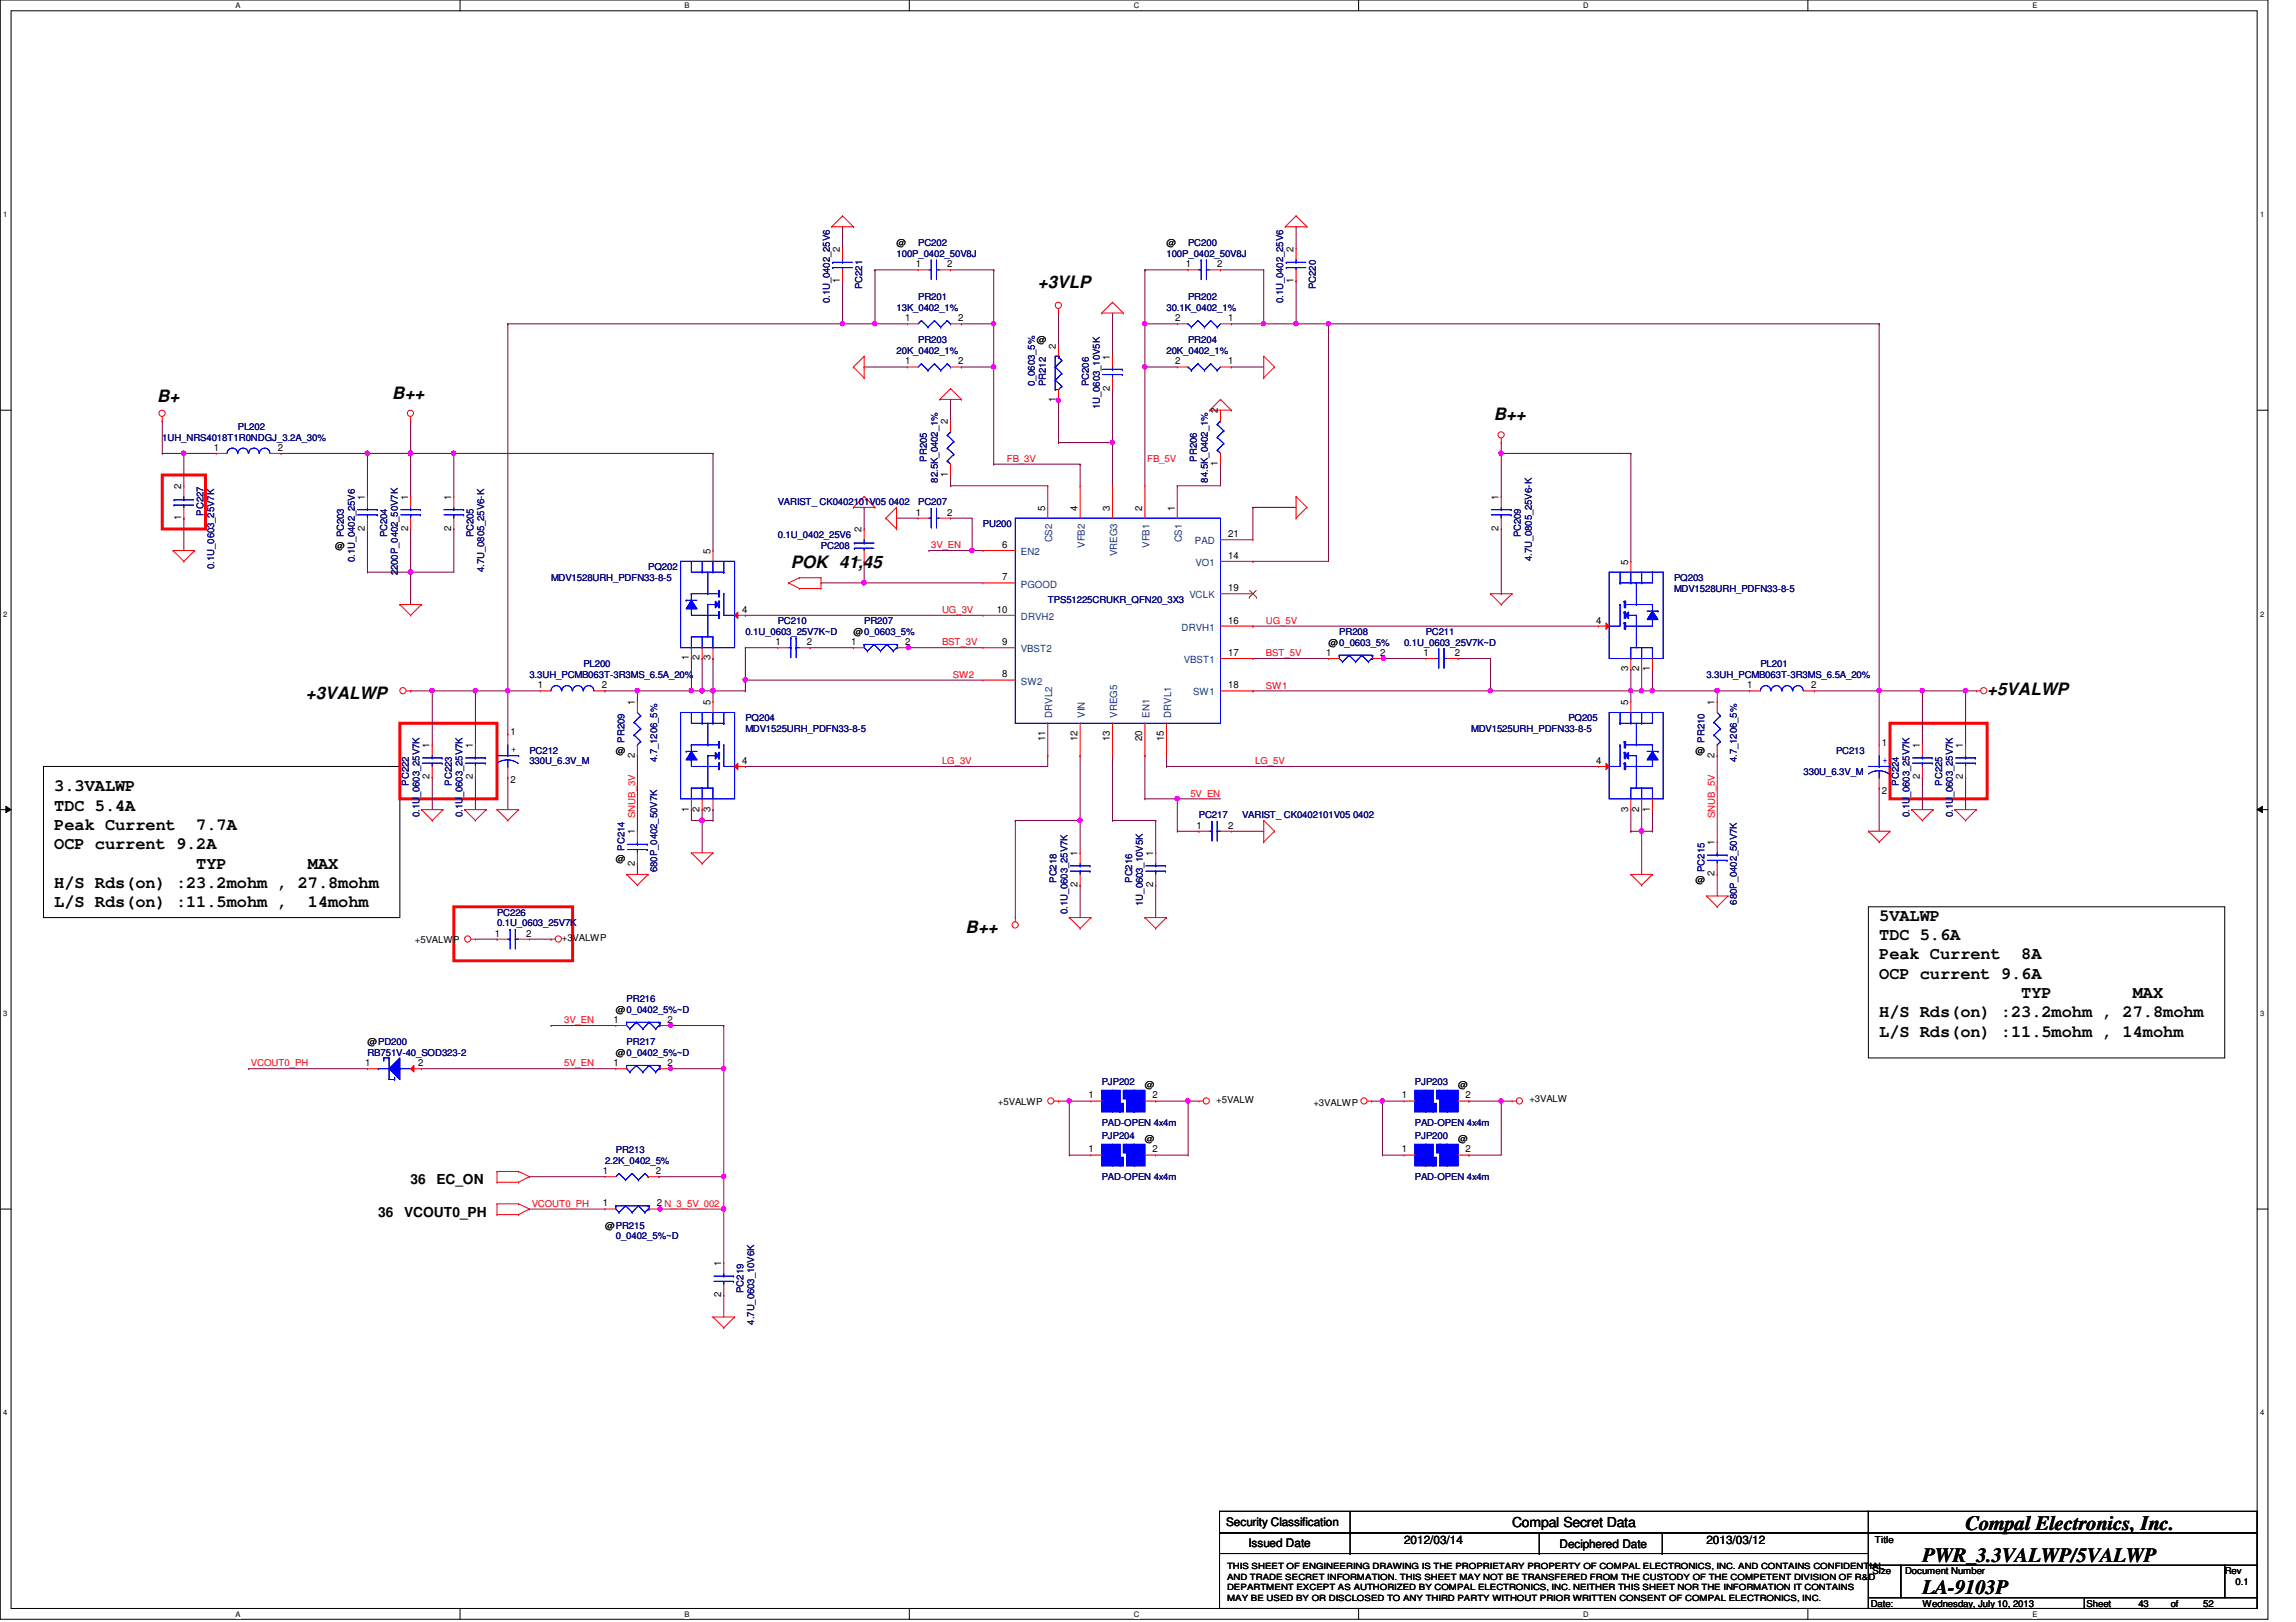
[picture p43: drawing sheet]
<svg xmlns="http://www.w3.org/2000/svg" width="297mm" height="210mm" viewBox="0 0 297 210" stroke-linecap="round" stroke-linejoin="round" font-family="sans-serif">
<defs><g id="words">
<g font-size="2.6">
<text x="254.3" y="198">Compal Electronics, Inc.</text>
<text x="248.7" y="202.1">PWR_3.3VALWP/5VALWP</text>
<text x="248.7" y="206.3">LA-9103P</text>
</g>
<g font-size="2.2">
<text x="134.3" y="37.2">+3VLP</text>
<text x="20.3" y="52">B+</text>
<text x="50.8" y="51.6">B++</text>
<text x="193.2" y="54.4">B++</text>
<text x="102.3" y="73.5">POK 41,45</text>
<text x="39.6" y="90.4">+3VALWP</text>
<text x="257.1" y="90">+5VALWP</text>
<text x="7" y="102.4">3.3VALWP</text>
<text x="7" y="104.9">TDC 5.4A</text>
<text x="7" y="107.4">Peak Current</text>
<text x="25.4" y="107.4">7.7A</text>
<text x="7" y="109.9">OCP current 9.2A</text>
<text x="25.4" y="112.4">TYP</text>
<text x="39.8" y="112.4">MAX</text>
<text x="7" y="114.9">H/S Rds(on) :23.2mohm , 27.8mohm</text>
<text x="7" y="117.4">L/S Rds(on) :11.5mohm ,</text>
<text x="39.8" y="117.4">14mohm</text>
<text x="243.1" y="119.2">5VALWP</text>
<text x="124.9" y="120.7">B++</text>
<text x="243.1" y="121.7">TDC 5.6A</text>
<text x="243.1" y="124.2">Peak Current</text>
<text x="261.5" y="124.2">8A</text>
<text x="243.1" y="126.7">OCP current 9.6A</text>
<text x="243.1" y="131.7">H/S Rds(on) :23.2mohm , 27.8mohm</text>
<text x="261.5" y="129.2">TYP</text>
<text x="275.9" y="129.2">MAX</text>
<text x="243.1" y="134.2">L/S Rds(on) :11.5mohm , 14mohm</text>
</g>
<g font-size="1.8">
<text x="53.1" y="153.2">36</text>
<text x="56.5" y="153.2">EC_ON</text>
<text x="48.9" y="157.4">36</text>
<text x="52.3" y="157.4">VCOUT0_PH</text>
<text x="195.6" y="197.6">Compal Secret Data</text>
</g>
<g font-size="1.5">
<text x="158.6" y="197.5">Security Classification</text>
<text x="161.5" y="200.2">Issued Date</text>
<text x="181.6" y="199.8">2012/03/14</text>
<text x="201.8" y="200.3">Deciphered Date</text>
<text x="220.8" y="199.8">2013/03/12</text>
</g>
<g font-size="1.3">
<text x="108.7" y="32.6" transform="rotate(-90 108.7 32.6)">2</text>
<text x="118.5" y="34.6">1</text>
<text x="122.6" y="34.6">2</text>
<text x="153.4" y="34.6">1</text>
<text x="157.5" y="34.6">2</text>
<text x="167.3" y="32.6" transform="rotate(-90 167.3 32.6)">2</text>
<text x="108.7" y="36.6" transform="rotate(-90 108.7 36.6)">1</text>
<text x="117.1" y="41.6">1</text>
<text x="123.9" y="41.6">2</text>
<text x="152" y="41.6">2</text>
<text x="158.9" y="41.6">1</text>
<text x="167.3" y="36.6" transform="rotate(-90 167.3 36.6)">1</text>
<text x="117.1" y="47.2">1</text>
<text x="123.9" y="47.2">2</text>
<text x="136.6" y="45.1" transform="rotate(-90 136.6 45.1)">2</text>
<text x="143.6" y="46.5" transform="rotate(-90 143.6 46.5)">1</text>
<text x="152" y="47.2">2</text>
<text x="158.9" y="47.2">1</text>
<text x="136.6" y="52.1" transform="rotate(-90 136.6 52.1)">1</text>
<text x="143.6" y="50.5" transform="rotate(-90 143.6 50.5)">2</text>
<text x="157.6" y="53.5" transform="rotate(-90 157.6 53.5)">2</text>
<text x="27.7" y="58.3">1</text>
<text x="35.9" y="58.3">2</text>
<text x="122.6" y="54.9" transform="rotate(-90 122.6 54.9)">2</text>
<text x="23.4" y="63.3" transform="rotate(-90 23.4 63.3)">2</text>
<text x="47.2" y="64.7" transform="rotate(-90 47.2 64.7)">1</text>
<text x="52.8" y="64.7" transform="rotate(-90 52.8 64.7)">1</text>
<text x="58.4" y="64.7" transform="rotate(-90 58.4 64.7)">1</text>
<text x="122.6" y="61.7" transform="rotate(-90 122.6 61.7)">1</text>
<text x="157.6" y="60.3" transform="rotate(-90 157.6 60.3)">1</text>
<text x="193.9" y="64.7" transform="rotate(-90 193.9 64.7)">1</text>
<text x="23.4" y="67.3" transform="rotate(-90 23.4 67.3)">1</text>
<text x="47.2" y="68.7" transform="rotate(-90 47.2 68.7)">2</text>
<text x="52.8" y="68.7" transform="rotate(-90 52.8 68.7)">2</text>
<text x="58.4" y="68.7" transform="rotate(-90 58.4 68.7)">2</text>
<text x="91.9" y="71.7" transform="rotate(-90 91.9 71.7)">5</text>
<text x="111.5" y="68.9" transform="rotate(-90 111.5 68.9)">2</text>
<text x="118.5" y="66.7">1</text>
<text x="122.6" y="66.7">2</text>
<text x="129.7" y="70.9">6</text>
<text x="135.2" y="66.1" transform="rotate(-90 135.2 66.1)">5</text>
<text x="139.4" y="66.1" transform="rotate(-90 139.4 66.1)">4</text>
<text x="143.6" y="66.1" transform="rotate(-90 143.6 66.1)">3</text>
<text x="147.8" y="66.1" transform="rotate(-90 147.8 66.1)">2</text>
<text x="152" y="66.1" transform="rotate(-90 152 66.1)">1</text>
<text x="158.9" y="69.5">21</text>
<text x="193.9" y="68.7" transform="rotate(-90 193.9 68.7)">2</text>
<text x="111.5" y="72.9" transform="rotate(-90 111.5 72.9)">1</text>
<text x="129.7" y="75.1">7</text>
<text x="158.9" y="76.5">19</text>
<text x="158.9" y="72.3">14</text>
<text x="210.6" y="73.1" transform="rotate(-90 210.6 73.1)">5</text>
<text x="96" y="79.3">4</text>
<text x="100.3" y="83.5">1</text>
<text x="104.4" y="83.5">2</text>
<text x="110.1" y="83.5">1</text>
<text x="117.1" y="83.5">2</text>
<text x="128.9" y="79.3">10</text>
<text x="129.7" y="83.5">9</text>
<text x="158.9" y="80.7">16</text>
<text x="206.5" y="80.7">4</text>
<text x="69.6" y="89.1">1</text>
<text x="77.8" y="89.1">2</text>
<text x="89.1" y="85.5" transform="rotate(-90 89.1 85.5)">1</text>
<text x="90.5" y="85.5" transform="rotate(-90 90.5 85.5)">2</text>
<text x="91.9" y="85.5" transform="rotate(-90 91.9 85.5)">3</text>
<text x="129.7" y="87.7">8</text>
<text x="158.9" y="89.1">18</text>
<text x="158.9" y="84.9">17</text>
<text x="171.6" y="84.9">1</text>
<text x="178.6" y="84.9">2</text>
<text x="184.1" y="84.9">1</text>
<text x="188.2" y="84.9">2</text>
<text x="210.6" y="86.9" transform="rotate(-90 210.6 86.9)">3</text>
<text x="212" y="86.9" transform="rotate(-90 212 86.9)">2</text>
<text x="213.4" y="86.9" transform="rotate(-90 213.4 86.9)">1</text>
<text x="226.1" y="89.1">1</text>
<text x="234.3" y="89.1">2</text>
<text x="66" y="95.1">1</text>
<text x="82.1" y="91.2" transform="rotate(-90 82.1 91.2)">1</text>
<text x="91.9" y="91.2" transform="rotate(-90 91.9 91.2)">5</text>
<text x="135.2" y="95.9" transform="rotate(-90 135.2 95.9)">11</text>
<text x="139.4" y="95.9" transform="rotate(-90 139.4 95.9)">12</text>
<text x="143.6" y="95.9" transform="rotate(-90 143.6 95.9)">13</text>
<text x="147.8" y="95.9" transform="rotate(-90 147.8 95.9)">20</text>
<text x="150.6" y="95.9" transform="rotate(-90 150.6 95.9)">15</text>
<text x="210.6" y="91.2" transform="rotate(-90 210.6 91.2)">5</text>
<text x="221.8" y="91.2" transform="rotate(-90 221.8 91.2)">1</text>
<text x="55.6" y="100.8" transform="rotate(-90 55.6 100.8)">2</text>
<text x="55.6" y="96.8" transform="rotate(-90 55.6 96.8)">1</text>
<text x="61.2" y="100.8" transform="rotate(-90 61.2 100.8)">2</text>
<text x="61.2" y="96.8" transform="rotate(-90 61.2 96.8)">1</text>
<text x="66" y="101.3">2</text>
<text x="82.1" y="98" transform="rotate(-90 82.1 98)">2</text>
<text x="96" y="98.8">4</text>
<text x="206.5" y="98.8">4</text>
<text x="221.8" y="98" transform="rotate(-90 221.8 98)">2</text>
<text x="243.5" y="96.5">1</text>
<text x="248.4" y="100.8" transform="rotate(-90 248.4 100.8)">2</text>
<text x="248.4" y="96.8" transform="rotate(-90 248.4 96.8)">1</text>
<text x="254" y="100.8" transform="rotate(-90 254 100.8)">2</text>
<text x="254" y="96.8" transform="rotate(-90 254 96.8)">1</text>
<text x="82.1" y="108" transform="rotate(-90 82.1 108)">1</text>
<text x="89.1" y="105" transform="rotate(-90 89.1 105)">1</text>
<text x="90.5" y="105" transform="rotate(-90 90.5 105)">2</text>
<text x="91.9" y="105" transform="rotate(-90 91.9 105)">3</text>
<text x="154.8" y="107.2">1</text>
<text x="158.9" y="107.2">2</text>
<text x="210.6" y="105" transform="rotate(-90 210.6 105)">3</text>
<text x="212" y="105" transform="rotate(-90 212 105)">2</text>
<text x="213.4" y="105" transform="rotate(-90 213.4 105)">1</text>
<text x="243.5" y="102.7">2</text>
<text x="82.1" y="112" transform="rotate(-90 82.1 112)">2</text>
<text x="139.4" y="110.8" transform="rotate(-90 139.4 110.8)">1</text>
<text x="149.2" y="110.8" transform="rotate(-90 149.2 110.8)">1</text>
<text x="221.8" y="113.4" transform="rotate(-90 221.8 113.4)">2</text>
<text x="221.8" y="109.4" transform="rotate(-90 221.8 109.4)">1</text>
<text x="139.4" y="114.8" transform="rotate(-90 139.4 114.8)">2</text>
<text x="149.2" y="114.8" transform="rotate(-90 149.2 114.8)">2</text>
<text x="64" y="121.2">1</text>
<text x="68.1" y="121.2">2</text>
<text x="47.2" y="138">1</text>
<text x="54.1" y="138">2</text>
<text x="79.4" y="138">1</text>
<text x="79.4" y="132.4">1</text>
<text x="86.4" y="138">2</text>
<text x="86.4" y="132.4">2</text>
<text x="140.8" y="142.2">1</text>
<text x="149.1" y="142.2">2</text>
<text x="181.4" y="142.2">1</text>
<text x="189.6" y="142.2">2</text>
<text x="140.8" y="149.1">1</text>
<text x="149.1" y="149.1">2</text>
<text x="181.4" y="149.1">1</text>
<text x="189.6" y="149.1">2</text>
<text x="78" y="151.9">1</text>
<text x="84.8" y="151.9">2</text>
<text x="78" y="156.1">1</text>
<text x="85" y="156.1">2 N_3_5V_002</text>
<text x="93.3" y="167.9" transform="rotate(-90 93.3 167.9)">2</text>
<text x="93.3" y="163.9" transform="rotate(-90 93.3 163.9)">1</text>
</g>
<g font-size="1.3" fill="#004080">
<text x="132.1" y="71.8">EN2</text>
<text x="136.1" y="70.2" transform="rotate(-90 136.1 70.2)">CS2</text>
<text x="140.3" y="70.9" transform="rotate(-90 140.3 70.9)">VFB2</text>
<text x="148.7" y="70.9" transform="rotate(-90 148.7 70.9)">VFB1</text>
<text x="152.9" y="70.2" transform="rotate(-90 152.9 70.2)">CS1</text>
<text x="154.6" y="70.4">PAD</text>
<text x="132.1" y="76">PGOOD</text>
<text x="144.5" y="72" transform="rotate(-90 144.5 72)">VREG3</text>
<text x="153.9" y="77.4">VCLK</text>
<text x="154.7" y="73.2">VO1</text>
<text x="132.1" y="80.2">DRVH2</text>
<text x="152.9" y="81.6">DRVH1</text>
<text x="132.1" y="84.4">VBST2</text>
<text x="132.1" y="88.6">SW2</text>
<text x="153.2" y="85.8">VBST1</text>
<text x="136.1" y="92.9" transform="rotate(-90 136.1 92.9)">DRVL2</text>
<text x="140.3" y="92.9" transform="rotate(-90 140.3 92.9)">VIN</text>
<text x="144.5" y="92.9" transform="rotate(-90 144.5 92.9)">VREG5</text>
<text x="148.7" y="92.9" transform="rotate(-90 148.7 92.9)">EN1</text>
<text x="151.5" y="92.9" transform="rotate(-90 151.5 92.9)">DRVL1</text>
<text x="154.3" y="90">SW1</text>
</g>
<g font-size="1.2" fill="#000080">
<text x="116" y="33.3">100P_0402_50V8J</text>
<text x="118.8" y="31.9">PC202</text>
<text x="150.9" y="33.3">100P_0402_50V8J</text>
<text x="153.7" y="31.9">PC200</text>
<text x="107.4" y="39.2" transform="rotate(-90 107.4 39.2)">0.1U_0402_25V6</text>
<text x="111.5" y="37.4" transform="rotate(-90 111.5 37.4)">PC221</text>
<text x="116" y="40.3">13K_0402_1%</text>
<text x="118.8" y="38.9">PR201</text>
<text x="150.9" y="40.3">30.1K_0402_1%</text>
<text x="153.7" y="38.9">PR202</text>
<text x="166" y="39.2" transform="rotate(-90 166 39.2)">0.1U_0402_25V6</text>
<text x="170.2" y="37.4" transform="rotate(-90 170.2 37.4)">PC220</text>
<text x="116" y="45.8">20K_0402_1%</text>
<text x="118.8" y="44.4">PR203</text>
<text x="150.9" y="45.8">20K_0402_1%</text>
<text x="153.7" y="44.4">PR204</text>
<text x="133.9" y="50" transform="rotate(-90 133.9 50)">0_0603_5%</text>
<text x="135.3" y="50" transform="rotate(-90 135.3 50)">PR212</text>
<text x="140.9" y="50" transform="rotate(-90 140.9 50)">PC206</text>
<text x="142.3" y="53" transform="rotate(-90 142.3 53)">1U_0603_10V5K</text>
<text x="21" y="57">1UH_NRS4018T1R0NDGJ_3.2A_30%</text>
<text x="30.8" y="55.6">PL202</text>
<text x="119.9" y="59.8" transform="rotate(-90 119.9 59.8)">PR205</text>
<text x="154.9" y="59.8" transform="rotate(-90 154.9 59.8)">PR206</text>
<text x="100.6" y="65.4">VARIST_ CK0402101V05 0402</text>
<text x="118.8" y="65.4">PC207</text>
<text x="121.3" y="62.4" transform="rotate(-90 121.3 62.4)">82.5K_0402_1%</text>
<text x="156.2" y="62.4" transform="rotate(-90 156.2 62.4)">84.5K_0402_1%</text>
<text x="26.3" y="66.8" transform="rotate(-90 26.3 66.8)">PC227</text>
<text x="44.5" y="69.6" transform="rotate(-90 44.5 69.6)">PC203</text>
<text x="50.1" y="69.6" transform="rotate(-90 50.1 69.6)">PC204</text>
<text x="61.3" y="69.6" transform="rotate(-90 61.3 69.6)">PC205</text>
<text x="100.6" y="69.6">0.1U_0402_25V6</text>
<text x="106.2" y="71">PC208</text>
<text x="127.2" y="68.2">PU200</text>
<text x="196.8" y="69.6" transform="rotate(-90 196.8 69.6)">PC209</text>
<text x="27.7" y="73.6" transform="rotate(-90 27.7 73.6)">0.1U_0603_25V7K</text>
<text x="45.9" y="72.8" transform="rotate(-90 45.9 72.8)">0.1U_0402_25V6</text>
<text x="51.5" y="74.5" transform="rotate(-90 51.5 74.5)">2200P_0402_50V7K</text>
<text x="62.6" y="74" transform="rotate(-90 62.6 74)">4.7U_0805_25V6-K</text>
<text x="71.3" y="75.2">MDV1528URH_PDFN33-8-5</text>
<text x="83.9" y="73.8">PQ202</text>
<text x="135.5" y="78">TPS51225CRUKR_QFN20_3X3</text>
<text x="198.2" y="72.6" transform="rotate(-90 198.2 72.6)">4.7U_0805_25V6-K</text>
<text x="216.6" y="75.2">PQ203</text>
<text x="216.6" y="76.6">MDV1528URH_PDFN33-8-5</text>
<text x="96.4" y="82.2">0.1U_0603_25V7K~D</text>
<text x="100.6" y="80.8">PC210</text>
<text x="111.8" y="80.8">PR207</text>
<text x="173.3" y="82.2">PR208</text>
<text x="181.6" y="83.6">0.1U_0603_25V7K~D</text>
<text x="184.4" y="82.2">PC211</text>
<text x="68.5" y="87.8">3.3UH_PCMB063T-3R3MS_6.5A_20%</text>
<text x="75.5" y="86.4">PL200</text>
<text x="220.8" y="87.8">3.3UH_PCMB063T-3R3MS_6.5A_20%</text>
<text x="227.7" y="86.4">PL201</text>
<text x="96.4" y="93.3">PQ204</text>
<text x="96.4" y="94.7">MDV1525URH_PDFN33-8-5</text>
<text x="190.3" y="94.7">MDV1525URH_PDFN33-8-5</text>
<text x="202.9" y="93.3">PQ205</text>
<text x="52.9" y="101.7" transform="rotate(-90 52.9 101.7)">PC222</text>
<text x="58.5" y="101.7" transform="rotate(-90 58.5 101.7)">PC223</text>
<text x="68.5" y="97.5">PC212</text>
<text x="68.5" y="98.9">330U_6.3V_M</text>
<text x="80.8" y="96.1" transform="rotate(-90 80.8 96.1)">PR209</text>
<text x="85" y="98.6" transform="rotate(-90 85 98.6)">4.7_1206_5%</text>
<text x="220.5" y="96.1" transform="rotate(-90 220.5 96.1)">PR210</text>
<text x="224.7" y="98.6" transform="rotate(-90 224.7 98.6)">4.7_1206_5%</text>
<text x="233.3" y="100.3">330U_6.3V_M</text>
<text x="237.5" y="97.5">PC213</text>
<text x="245.7" y="101.7" transform="rotate(-90 245.7 101.7)">PC224</text>
<text x="251.2" y="101.7" transform="rotate(-90 251.2 101.7)">PC225</text>
<text x="54.3" y="105.7" transform="rotate(-90 54.3 105.7)">0.1U_0603_25V7K</text>
<text x="59.9" y="105.7" transform="rotate(-90 59.9 105.7)">0.1U_0603_25V7K</text>
<text x="155.1" y="105.9">PC217</text>
<text x="160.7" y="105.9">VARIST_ CK0402101V05 0402</text>
<text x="247.1" y="105.7" transform="rotate(-90 247.1 105.7)">0.1U_0603_25V7K</text>
<text x="252.6" y="105.7" transform="rotate(-90 252.6 105.7)">0.1U_0603_25V7K</text>
<text x="80.8" y="110.1" transform="rotate(-90 80.8 110.1)">PC214</text>
<text x="85" y="112.9" transform="rotate(-90 85 112.9)">680P_0402_50V7K</text>
<text x="220.5" y="112.9" transform="rotate(-90 220.5 112.9)">PC215</text>
<text x="64.3" y="118.5">PC226</text>
<text x="64.3" y="119.9">0.1U_0603_25V7K</text>
<text x="136.7" y="114.3" transform="rotate(-90 136.7 114.3)">PC218</text>
<text x="138.1" y="118.3" transform="rotate(-90 138.1 118.3)">0.1U_0603_25V7K</text>
<text x="146.5" y="114.3" transform="rotate(-90 146.5 114.3)">PC216</text>
<text x="147.9" y="117.2" transform="rotate(-90 147.9 117.2)">1U_0603_10V5K</text>
<text x="224.7" y="117.1" transform="rotate(-90 224.7 117.1)">680P_0402_50V7K</text>
<text x="81.1" y="129.7">PR216</text>
<text x="47.5" y="136.7">RB751V-40_SOD323-2</text>
<text x="81.1" y="135.3">PR217</text>
<text x="142.5" y="140.4">PJP202</text>
<text x="183" y="140.4">PJP203</text>
<text x="79.7" y="149.2">PR213</text>
<text x="142.5" y="147.4">PJP204</text>
<text x="142.5" y="145.8">PAD-OPEN 4x4m</text>
<text x="183" y="147.4">PJP200</text>
<text x="183" y="145.8">PAD-OPEN 4x4m</text>
<text x="78.3" y="150.6">2.2K_0402_5%</text>
<text x="142.5" y="152.7">PAD-OPEN 4x4m</text>
<text x="183" y="152.7">PAD-OPEN 4x4m</text>
<text x="79.7" y="160.4">0_0402_5%~D</text>
<text x="96.2" y="167.3" transform="rotate(-90 96.2 167.3)">PC219</text>
<text x="97.6" y="171.4" transform="rotate(-90 97.6 171.4)">4.7U_0603_10V6K</text>
</g>
<g font-size="1.2">
<text x="116" y="31.9">@</text>
<text x="150.9" y="31.9">@</text>
<text x="134.2" y="44.4">@</text>
<text x="43.3" y="71">@</text>
<text x="110.4" y="82.2">@0_0603_5%</text>
<text x="171.9" y="83.6">@0_0603_5%</text>
<text x="79.7" y="97.5">@</text>
<text x="219.4" y="97.5">@</text>
<text x="79.7" y="111.5">@</text>
<text x="219.4" y="114.3">@</text>
<text x="53.7" y="122">+5VALWP</text>
<text x="72.7" y="121.8">+3VALWP</text>
<text x="79.7" y="131.1">@0_0402_5%~D</text>
<text x="47.5" y="135.3">@PD200</text>
<text x="79.7" y="136.7">@0_0402_5%~D</text>
<text x="129.1" y="143">+5VALWP</text>
<text x="148.1" y="140.8">@</text>
<text x="157.3" y="142.8">+5VALW</text>
<text x="169.9" y="143.1">+3VALWP</text>
<text x="188.6" y="140.8">@</text>
<text x="197.9" y="142.7">+3VALW</text>
<text x="148.1" y="147.8">@</text>
<text x="188.6" y="147.8">@</text>
<text x="78.3" y="159">@PR215</text>
<text x="242.3" y="203.7">Size</text>
<text x="242.6" y="199.6">Title</text>
<text x="246.5" y="203.7">Document Number</text>
<text x="287.8" y="203.7">Rev</text>
<text x="242" y="207.9">Date:</text>
<text x="248.7" y="207.9">Wednesday, July 10, 2013</text>
<text x="270" y="207.9">Sheet</text>
<text x="276.6" y="207.9">43</text>
<text x="280.8" y="207.9">of</text>
<text x="285" y="207.9">52</text>
<text x="289.2" y="205.1">0.1</text>
</g>
<g font-size="1.2" fill="#f00">
<text x="130.3" y="59.8">FB_3V</text>
<text x="148.4" y="59.8">FB_5V</text>
<text x="120.5" y="71">3V_EN</text>
<text x="121.9" y="79.3">UG_3V</text>
<text x="121.9" y="83.5">BST_3V</text>
<text x="163.8" y="80.7">UG_5V</text>
<text x="123.3" y="87.7">SW2</text>
<text x="163.8" y="84.9">BST_5V</text>
<text x="163.8" y="89.1">SW1</text>
<text x="121.9" y="98.9">LG_3V</text>
<text x="162.4" y="98.9">LG_5V</text>
<text x="82.2" y="105.9" transform="rotate(-90 82.2 105.9)">SNUB_3V</text>
<text x="154" y="103.1">5V_EN</text>
<text x="221.9" y="105.9" transform="rotate(-90 221.9 105.9)">SNUB_5V</text>
<text x="73" y="132.4">3V_EN</text>
<text x="32.5" y="138">VCOUT0_PH</text>
<text x="73" y="138">5V_EN</text>
<text x="68.8" y="156.2">VCOUT0_PH</text>
</g>
<g font-size="1.2" fill="#00f">
<text x="66.1" y="97.3">+</text>
<text x="243.5" y="98.7">+</text>
</g>
<g font-size="1.1">
<text x="158.7" y="203.1">THIS SHEET OF ENGINEERING DRAWING IS THE PROPRIETARY PROPERTY OF COMPAL ELECTRONICS, INC. AND CONTAINS CONFIDENTIAL</text>
<text x="158.7" y="204.4">AND TRADE SECRET INFORMATION. THIS SHEET MAY NOT BE TRANSFERED FROM THE CUSTODY OF THE COMPETENT DIVISION OF R&amp;D</text>
<text x="158.7" y="205.8">DEPARTMENT EXCEPT AS AUTHORIZED BY COMPAL ELECTRONICS, INC. NEITHER THIS SHEET NOR THE INFORMATION IT CONTAINS</text>
<text x="158.7" y="207.1">MAY BE USED BY OR DISCLOSED TO ANY THIRD PARTY WITHOUT PRIOR WRITTEN CONSENT OF COMPAL ELECTRONICS, INC.</text>
</g>
<g font-size="1">
<text x="30.5" y="1.1">A</text>
<text x="88.6" y="1.1">B</text>
<text x="146.7" y="1.1">C</text>
<text x="204.8" y="1.1">D</text>
<text x="262.9" y="1.1">E</text>
<text x=".4" y="28.1">1</text>
<text x="292.4" y="28.1">1</text>
<text x=".4" y="79.8">2</text>
<text x="292.4" y="79.8">2</text>
<text x=".4" y="131.5">3</text>
<text x="292.4" y="131.5">3</text>
<text x=".4" y="183.2">4</text>
<text x="292.4" y="183.2">4</text>
<text x="30.5" y="209.2">A</text>
<text x="88.6" y="209.2">B</text>
<text x="146.7" y="209.2">C</text>
<text x="204.8" y="209.2">D</text>
<text x="262.9" y="209.2">E</text>
</g>
</g></defs>
<path d="M0 0h293.4v209.5h-293.4zM1.4 1.4h290.6v206.8h-290.6z" fill="none" stroke="#000" stroke-width=".13"/>
<g fill="#fff">
<path d="M30.5 .2h.6v1.1h-.6z"/>
<path d="M30.5 208.3h.6v1.1h-.6z"/>
</g>
<path d="M59.5 0v1.4M59.5 208.2v1.3" fill="none" stroke="#000" stroke-width=".13"/>
<g fill="#fff">
<path d="M88.6 .2h.6v1.1h-.6z"/>
<path d="M88.6 208.3h.6v1.1h-.6z"/>
</g>
<path d="M117.6 0v1.4M117.6 208.2v1.3" fill="none" stroke="#000" stroke-width=".13"/>
<g fill="#fff">
<path d="M146.7 .2h.7v1.1h-.7z"/>
<path d="M146.7 208.3h.7v1.1h-.7z"/>
</g>
<path d="M175.8 0v1.4M175.8 208.2v1.3" fill="none" stroke="#000" stroke-width=".13"/>
<g fill="#fff">
<path d="M204.8 .2h.7v1.1h-.7z"/>
<path d="M204.8 208.3h.7v1.1h-.7z"/>
</g>
<path d="M233.9 0v1.4M233.9 208.2v1.3" fill="none" stroke="#000" stroke-width=".13"/>
<g fill="#fff">
<path d="M262.9 .2h.7v1.1h-.7z"/>
<path d="M262.9 208.3h.7v1.1h-.7z"/>
<path d="M.4 27.2h.6v1.1h-.6z"/>
<path d="M292.4 27.2h.5v1.1h-.5z"/>
<path d="M.4 78.9h.6v1.1h-.6z"/>
<path d="M292.4 78.9h.5v1.1h-.5z"/>
</g>
<path d="M0 53.1h1.4M292 53.1h1.4" fill="none" stroke="#000" stroke-width=".13"/>
<g fill="#fff">
<path d="M.4 130.6h.6v1.1h-.6z"/>
<path d="M292.4 130.6h.5v1.1h-.5z"/>
</g>
<path d="M0 104.8h1.4M.8 104.4l.6 .4-.6 .4zM292 104.8l.7-.4v.8zM292 104.8h1.4" fill="none" stroke="#000" stroke-width=".13"/>
<path d="M.8 104.4l.6 .4-.6 .4zM292 104.8l.7-.4v.8z" fill="#000"/>
<g fill="#fff">
<path d="M.4 182.3h.6v1.1h-.6z"/>
<path d="M292.4 182.3h.5v1.1h-.5z"/>
</g>
<path d="M5.6 99.2h46.1v19.5h-46.1zM241.7 117.3h46.1v19.6h-46.1zM0 156.5h1.4M292 156.5h1.4" fill="none" stroke="#000" stroke-width=".13"/>
<path d="M21 61.5h5.6v7h-5.6zM51.7 93.6h12.6v9.8h-12.6zM244.5 93.6h12.6v9.8h-12.6zM58.7 117.3h15.4v7h-15.4z" fill="none" stroke="#f00" stroke-width=".38"/>
<path d="M90.8 106.2h1.4M92.2 106.2h.1M71.3 132.7h.1M71.3 132.7h8.4M149.5 149.5h4.2M153.7 149.5h.1M153.7 142.5h.1M153.7 142.5v7" fill="none" stroke="#800040" stroke-width=".13"/>
<circle cx="153.7" cy="142.5" r=".29" fill="#f0f"/>
<circle cx="153.7" cy="142.5" r=".29" fill="none" stroke="#f0f" stroke-width=".13"/>
<path d="M138.3 142.5h.1M138.3 142.5h2.8M149.5 142.5h.1M149.5 142.5h4.2" fill="none" stroke="#800040" stroke-width=".13"/>
<circle cx="138.3" cy="142.5" r=".29" fill="#f0f"/>
<circle cx="138.3" cy="142.5" r=".29" fill="none" stroke="#f0f" stroke-width=".13"/>
<g fill="none" stroke="#800040" stroke-width=".13">
<path d="M96.4 79.6h.1M96.4 79.6h30.8M136.9 142.5h.1M136.9 142.5h1.4M138.3 149.5h.1M138.3 142.5h.1M138.3 149.5h2.8M138.3 142.5v7M153.7 142.5h.1M153.7 142.5h1.4M177.5 142.5h.1M177.5 142.5h4.1"/>
<path d="M178.9 149.5h.1M178.9 142.5h.1M178.9 149.5h2.7M178.9 142.5v7"/>
</g>
<circle cx="178.8" cy="142.5" r=".29" fill="#f0f"/>
<circle cx="178.8" cy="142.5" r=".29" fill="none" stroke="#f0f" stroke-width=".13"/>
<path d="M93.6 156.5h.1M93.6 156.5v6.9M93.6 167.6h.1M93.6 167.6v2.8" fill="none" stroke="#800040" stroke-width=".13"/>
<circle cx="93.6" cy="156.4" r=".29" fill="#f0f"/>
<circle cx="93.6" cy="156.4" r=".29" fill="none" stroke="#f0f" stroke-width=".13"/>
<path d="M85.4 156.5h.1M85.4 156.5h8.2" fill="none" stroke="#800040" stroke-width=".13"/>
<circle cx="85.4" cy="156.4" r=".27" fill="#f0f"/>
<circle cx="85.4" cy="156.4" r=".27" fill="none" stroke="#f0f" stroke-width=".13"/>
<path d="M190 149.5h.1M194.2 142.5h.1M194.2 142.5v7h-4.2" fill="none" stroke="#800040" stroke-width=".13"/>
<circle cx="194.2" cy="142.5" r=".29" fill="#f0f"/>
<circle cx="194.2" cy="142.5" r=".29" fill="none" stroke="#f0f" stroke-width=".13"/>
<path d="M58.7 58.7h.1M58.7 58.7h33.5M190 142.5h.1M190 142.5h4.2" fill="none" stroke="#800040" stroke-width=".13"/>
<circle cx="58.7" cy="58.6" r=".29" fill="#f0f"/>
<circle cx="58.7" cy="58.6" r=".29" fill="none" stroke="#f0f" stroke-width=".13"/>
<path d="M65.7 89.4h.1M65.7 89.4v5.6" fill="none" stroke="#800040" stroke-width=".13"/>
<circle cx="65.7" cy="89.4" r=".29" fill="#f0f"/>
<circle cx="65.7" cy="89.4" r=".29" fill="none" stroke="#f0f" stroke-width=".13"/>
<path d="M53.1 68.5h.1M53.1 68.5v5.5M61.5 89.4h.1M61.5 89.4h4.2" fill="none" stroke="#800040" stroke-width=".13"/>
<circle cx="53.1" cy="74" r=".29" fill="#f0f"/>
<circle cx="53.1" cy="74" r=".29" fill="none" stroke="#f0f" stroke-width=".13"/>
<path d="M65.7 89.4h.1M65.7 89.4h4.2M90.8 85.2h.1M90.8 85.2v4.2M150.9 99.2h.1M150.9 99.2h55.9M65.7 100.6h.1M65.7 100.6v4.2M194.2 142.5h.1M194.2 142.5h1.4" fill="none" stroke="#800040" stroke-width=".13"/>
<circle cx="90.8" cy="89.4" r=".29" fill="#f0f"/>
<circle cx="90.8" cy="89.4" r=".29" fill="none" stroke="#f0f" stroke-width=".13"/>
<path d="M53.1 54.5h.1M53.1 54.5v4.2" fill="none" stroke="#800040" stroke-width=".13"/>
<circle cx="53.1" cy="58.6" r=".29" fill="#f0f"/>
<circle cx="53.1" cy="58.6" r=".29" fill="none" stroke="#f0f" stroke-width=".13"/>
<path d="M21 54.5h.1M21 54.5v4.2M23.8 58.7h.1M23.8 58.7h4.2M53.1 58.7h.1M53.1 58.7v5.6M194.2 58.7v5.6M194.2 64.3h.1M222.2 89.4h.1M222.2 89.4h4.2M254.3 89.4h.1M254.3 89.4h1.4" fill="none" stroke="#800040" stroke-width=".13"/>
<circle cx="53.1" cy="58.6" r=".29" fill="#f0f"/>
<circle cx="53.1" cy="58.6" r=".29" fill="none" stroke="#f0f" stroke-width=".13"/>
<path d="M53.1 74h.1M53.1 74v4.2" fill="none" stroke="#800040" stroke-width=".13"/>
<circle cx="53.1" cy="74" r=".29" fill="#f0f"/>
<circle cx="53.1" cy="74" r=".29" fill="none" stroke="#f0f" stroke-width=".13"/>
<path d="M243.1 89.4h.1M243.1 89.4v7M243.1 102h.1M243.1 102v5.6" fill="none" stroke="#800040" stroke-width=".13"/>
<circle cx="243.1" cy="89.4" r=".29" fill="#f0f"/>
<circle cx="243.1" cy="89.4" r=".29" fill="none" stroke="#f0f" stroke-width=".13"/>
<g fill="none" stroke="#800040" stroke-width=".13">
<path d="M58.7 58.7h.1M58.7 58.7v5.6M194.2 57.3h.1M194.2 57.3v1.4M53.1 74h.1M58.7 68.5h.1M58.7 68.5v5.5h-5.6M194.2 76.8h.1M194.2 68.5v8.3M211 89.4h.1M211 89.4v1.4M234.7 89.4h.1"/>
<path d="M234.7 89.4h8.4"/>
</g>
<circle cx="211" cy="89.4" r=".29" fill="#f0f"/>
<circle cx="211" cy="89.4" r=".29" fill="none" stroke="#f0f" stroke-width=".13"/>
<path d="M92.2 85.2h.1M92.2 85.2v4.2" fill="none" stroke="#800040" stroke-width=".13"/>
<circle cx="92.2" cy="89.4" r=".29" fill="#f0f"/>
<circle cx="92.2" cy="89.4" r=".29" fill="none" stroke="#f0f" stroke-width=".13"/>
<path d="M211 89.4h.1M211 89.4h2.8M212.4 89.4h.1" fill="none" stroke="#800040" stroke-width=".13"/>
<circle cx="212.4" cy="89.4" r=".29" fill="#f0f"/>
<circle cx="212.4" cy="89.4" r=".29" fill="none" stroke="#f0f" stroke-width=".13"/>
<g fill="none" stroke="#800040" stroke-width=".13">
<path d="M78.3 89.4h.1M78.3 89.4h4.2M82.5 97.8h.1M82.5 89.4h.1M82.5 89.4v1.4M82.5 97.8v9.8M92.2 89.4h.1M92.2 89.4v1.4M211 86.6h.1M211 86.6v2.8M212.4 86.6h.1M212.4 86.6v2.8"/>
<path d="M213.8 86.6h.1M213.8 86.6v2.8M82.5 111.8h.1M82.5 111.8v1.4M212.4 107.6h.1M212.4 107.6v5.6"/>
</g>
<circle cx="212.4" cy="107.5" r=".29" fill="#f0f"/>
<circle cx="212.4" cy="107.5" r=".29" fill="none" stroke="#f0f" stroke-width=".13"/>
<path d="M192.8 89.4h.1M192.8 89.4h18.2M211 107.6h.1M211 107.6h2.8M211 104.8v2.8M212.4 104.8h.1M212.4 107.6h.1M212.4 104.8v2.8M213.8 107.6h.1M213.8 104.8v2.8" fill="none" stroke="#800040" stroke-width=".13"/>
<circle cx="192.8" cy="89.4" r=".29" fill="#f0f"/>
<circle cx="192.8" cy="89.4" r=".29" fill="none" stroke="#f0f" stroke-width=".13"/>
<path d="M222.2 97.8h.1M222.2 97.8v11.2M90.8 106.2h.1M90.8 106.2v4.2M222.2 113.2h.1M222.2 113.2v2.8M68.5 156.5h.1M68.5 156.5h9.8" fill="none" stroke="#800040" stroke-width=".13"/>
<circle cx="90.8" cy="106.1" r=".29" fill="#f0f"/>
<circle cx="90.8" cy="106.1" r=".29" fill="none" stroke="#f0f" stroke-width=".13"/>
<path d="M89.4 104.8h.1M89.4 104.8v1.4h1.4M90.8 106.2h.1M90.8 104.8h.1M90.8 104.8v1.4" fill="none" stroke="#800040" stroke-width=".13"/>
<circle cx="90.8" cy="106.1" r=".29" fill="#f0f"/>
<circle cx="90.8" cy="106.1" r=".29" fill="none" stroke="#f0f" stroke-width=".13"/>
<path d="M222.2 89.4h.1M222.2 89.4v1.4" fill="none" stroke="#800040" stroke-width=".13"/>
<circle cx="222.1" cy="89.4" r=".29" fill="#f0f"/>
<circle cx="222.1" cy="89.4" r=".29" fill="none" stroke="#f0f" stroke-width=".13"/>
<path d="M213.8 89.4h.1M213.8 89.4h8.4" fill="none" stroke="#800040" stroke-width=".13"/>
<circle cx="213.7" cy="89.4" r=".29" fill="#f0f"/>
<circle cx="213.7" cy="89.4" r=".29" fill="none" stroke="#f0f" stroke-width=".13"/>
<path d="M194.2 58.7h.1M194.2 58.7h16.8" fill="none" stroke="#800040" stroke-width=".13"/>
<circle cx="194.2" cy="58.6" r=".29" fill="#f0f"/>
<circle cx="194.2" cy="58.6" r=".29" fill="none" stroke="#f0f" stroke-width=".13"/>
<path d="M68.5 152.3h.1M68.5 152.3h9.8M85.3 152.3h.1M85.3 152.3h8.3M93.6 152.3h.1M93.6 152.3v4.2" fill="none" stroke="#800040" stroke-width=".13"/>
<circle cx="93.6" cy="152.2" r=".29" fill="#f0f"/>
<circle cx="93.6" cy="152.2" r=".29" fill="none" stroke="#f0f" stroke-width=".13"/>
<path d="M124.4 41.9h.1M124.4 41.9h4.2M92.2 104.8h.1M92.2 104.8v1.4" fill="none" stroke="#800040" stroke-width=".13"/>
<circle cx="128.5" cy="41.9" r=".29" fill="#f0f"/>
<circle cx="128.5" cy="41.9" r=".29" fill="none" stroke="#f0f" stroke-width=".13"/>
<path d="M163.5 34.9h.1M163.5 34.9v7M167.7 41.9h.1M167.7 41.9h4.2" fill="none" stroke="#800040" stroke-width=".13"/>
<circle cx="163.5" cy="41.9" r=".29" fill="#f0f"/>
<circle cx="163.5" cy="41.9" r=".29" fill="none" stroke="#f0f" stroke-width=".13"/>
<path d="M148.1 34.9h.1M148.1 34.9h5.6M148.1 34.9v7M157.9 34.9h.1M157.9 34.9h5.6M113.2 41.9h.1M113.2 41.9h4.2" fill="none" stroke="#800040" stroke-width=".13"/>
<circle cx="113.2" cy="41.9" r=".29" fill="#f0f"/>
<circle cx="113.2" cy="41.9" r=".29" fill="none" stroke="#f0f" stroke-width=".13"/>
<path d="M123 51.7h.1M123 51.7v2.8M111.8 75.4h.1M111.8 75.4h15.4M123 61.5h.1M123 61.5v1.4M139.7 60.1h.1M139.7 60.1v2.8" fill="none" stroke="#800040" stroke-width=".13"/>
<circle cx="111.8" cy="75.4" r=".29" fill="#f0f"/>
<circle cx="111.8" cy="75.4" r=".29" fill="none" stroke="#f0f" stroke-width=".13"/>
<path d="M143.9 50.3h.1M143.9 50.3v7" fill="none" stroke="#800040" stroke-width=".13"/>
<circle cx="143.9" cy="57.3" r=".29" fill="#f0f"/>
<circle cx="143.9" cy="57.3" r=".29" fill="none" stroke="#f0f" stroke-width=".13"/>
<g fill="none" stroke="#800040" stroke-width=".13">
<path d="M111.8 47.5h.1M111.8 47.5h5.6M124.4 47.5h.1M124.4 47.5h4.2M148.1 47.5h.1M148.1 47.5h4.2M159.3 47.5h.1M159.3 47.5h4.2M123 62.9h.1M123 62.9h12.5M128.6 60.1h.1M128.6 60.1h11.1"/>
<path d="M162.1 65.7h.1M162.1 65.7h5.6M162.1 65.7v4.1M139.7 97.8h.1M139.7 97.8v12.6M162.1 81h.1M162.1 85.2h.1M162.1 81h44.7M162.1 85.2h9.8M179 85.2h.1M179 85.2h5.4M139.7 106.2h.1"/>
<path d="M139.7 114.6h.1M139.7 114.6v4.1M143.9 106.2h.1M143.9 106.2h5.6"/>
</g>
<circle cx="179" cy="85.2" r=".27" fill="#f0f"/>
<circle cx="179" cy="85.2" r=".27" fill="none" stroke="#f0f" stroke-width=".13"/>
<path d="M152.3 62.9h.1M157.9 60.1h.1M157.9 60.1v2.8h-5.6M188.6 85.2h.1M188.6 85.2h4.2M131.4 106.2h.1M131.4 106.2h8.3" fill="none" stroke="#800040" stroke-width=".13"/>
<circle cx="139.7" cy="106.1" r=".29" fill="#f0f"/>
<circle cx="139.7" cy="106.1" r=".29" fill="none" stroke="#f0f" stroke-width=".13"/>
<path d="M128.6 41.9h.1M128.6 41.9v5.6M117.5 83.8h.1M117.5 83.8h9.7M148.1 97.8h.1M148.1 97.8v5.6M131.4 106.2h.1M131.4 106.2v12.5" fill="none" stroke="#800040" stroke-width=".13"/>
<circle cx="117.5" cy="83.8" r=".27" fill="#f0f"/>
<circle cx="117.5" cy="83.8" r=".27" fill="none" stroke="#f0f" stroke-width=".13"/>
<path d="M96.4 88h.1M96.4 88h30.8" fill="none" stroke="#800040" stroke-width=".13"/>
<circle cx="96.4" cy="88" r=".29" fill="#f0f"/>
<circle cx="96.4" cy="88" r=".29" fill="none" stroke="#f0f" stroke-width=".13"/>
<path d="M148.1 47.5h.1M148.1 47.5v15.4" fill="none" stroke="#800040" stroke-width=".13"/>
<circle cx="148.1" cy="47.5" r=".29" fill="#f0f"/>
<circle cx="148.1" cy="47.5" r=".29" fill="none" stroke="#f0f" stroke-width=".13"/>
<path d="M143.9 57.3h.1M143.9 57.3v5.6M148.1 41.9h.1M148.1 41.9h4.2" fill="none" stroke="#800040" stroke-width=".13"/>
<circle cx="148.1" cy="41.9" r=".29" fill="#f0f"/>
<circle cx="148.1" cy="41.9" r=".29" fill="none" stroke="#f0f" stroke-width=".13"/>
<path d="M136.9 51.8h.1M136.9 51.8v5.5M148.1 41.9h.1M148.1 41.9v5.6M171.9 41.9h.1M171.9 41.9v30.7h-9.8M162.1 72.6h.1M143.9 97.8h.1M143.9 97.8v8.4M149.5 106.2h.1M149.5 106.2v4.2" fill="none" stroke="#800040" stroke-width=".13"/>
<circle cx="136.9" cy="51.8" r=".27" fill="#f0f"/>
<circle cx="136.9" cy="51.8" r=".27" fill="none" stroke="#f0f" stroke-width=".13"/>
<path d="M136.9 40.5h.1M136.9 40.5v4.2M125.8 71.2h.1M125.8 71.2h1.4M149.5 114.6h.1M149.5 114.6v4.1" fill="none" stroke="#800040" stroke-width=".13"/>
<circle cx="125.7" cy="71.2" r=".29" fill="#f0f"/>
<circle cx="125.7" cy="71.2" r=".29" fill="none" stroke="#f0f" stroke-width=".13"/>
<path d="M128.6 47.5h.1M128.6 47.5v12.6" fill="none" stroke="#800040" stroke-width=".13"/>
<circle cx="128.5" cy="47.5" r=".29" fill="#f0f"/>
<circle cx="128.5" cy="47.5" r=".29" fill="none" stroke="#f0f" stroke-width=".13"/>
<path d="M90.8 89.4h.1M90.8 89.4h1.4" fill="none" stroke="#800040" stroke-width=".13"/>
<circle cx="92.2" cy="89.4" r=".29" fill="#f0f"/>
<circle cx="92.2" cy="89.4" r=".29" fill="none" stroke="#f0f" stroke-width=".13"/>
<circle cx="90.8" cy="89.4" r=".29" fill="#f0f"/>
<circle cx="90.8" cy="89.4" r=".29" fill="none" stroke="#f0f" stroke-width=".13"/>
<g fill="none" stroke="#800040" stroke-width=".13">
<path d="M65.7 41.9h.1M65.7 41.9v47.5M159.3 41.9h.1M159.3 41.9h4.2M171.9 41.9h71.2M211 58.7h.1M211 58.7v13.9M243.1 41.9h.1M243.1 41.9v47.5M89.4 89.4h.1M89.4 89.4h1.4M92.2 89.4h4.2"/>
<path d="M96.4 99.2h.1M96.4 83.8h.1M96.4 89.4h.1M96.4 88h.1M96.4 83.8h4.2M96.4 83.8v5.6M104.8 83.8h.1M104.8 83.8h5.6M135.5 97.8h.1M135.5 97.8v1.4h-39.1M150.9 97.8h.1M150.9 97.8v1.4"/>
<path d="M162.1 89.4h.1M162.1 89.4h30.7M192.8 89.4h.1M192.8 85.2v4.2"/>
</g>
<circle cx="171.8" cy="41.9" r=".29" fill="#f0f"/>
<circle cx="171.8" cy="41.9" r=".29" fill="none" stroke="#f0f" stroke-width=".13"/>
<path d="M89.4 89.4h.1M89.4 85.2v4.2" fill="none" stroke="#800040" stroke-width=".13"/>
<circle cx="89.4" cy="89.4" r=".29" fill="#f0f"/>
<circle cx="89.4" cy="89.4" r=".29" fill="none" stroke="#f0f" stroke-width=".13"/>
<path d="M82.5 89.4h.1M82.5 89.4h6.9" fill="none" stroke="#800040" stroke-width=".13"/>
<circle cx="82.4" cy="89.4" r=".29" fill="#f0f"/>
<circle cx="82.4" cy="89.4" r=".29" fill="none" stroke="#f0f" stroke-width=".13"/>
<path d="M53.1 58.7h.1M53.1 58.7h5.6" fill="none" stroke="#800040" stroke-width=".13"/>
<circle cx="53.1" cy="58.6" r=".29" fill="#f0f"/>
<circle cx="53.1" cy="58.6" r=".29" fill="none" stroke="#f0f" stroke-width=".13"/>
<path d="M113.2 34.9h.1M113.2 34.9h5.6M113.2 34.9v7h-4.2M123 34.9h5.6M128.6 34.9h.1M128.6 34.9v7M109 41.9h.1M86.7 132.7h.1M86.8 132.7h.1" fill="none" stroke="#800040" stroke-width=".13"/>
<circle cx="86.8" cy="132.7" r=".27" fill="#f0f"/>
<circle cx="86.8" cy="132.7" r=".27" fill="none" stroke="#f0f" stroke-width=".13"/>
<path d="M86.7 138.3h.1M86.8 138.3h.1M93.6 138.3h.1M93.6 132.7v5.6" fill="none" stroke="#800040" stroke-width=".13"/>
<circle cx="86.8" cy="138.3" r=".27" fill="#f0f"/>
<circle cx="86.8" cy="138.3" r=".27" fill="none" stroke="#f0f" stroke-width=".13"/>
<path d="M47.5 58.7h.1M47.5 58.7h5.6M93.6 138.3v14M93.6 152.3h.1" fill="none" stroke="#800040" stroke-width=".13"/>
<circle cx="47.5" cy="58.6" r=".29" fill="#f0f"/>
<circle cx="47.5" cy="58.6" r=".29" fill="none" stroke="#f0f" stroke-width=".13"/>
<g fill="none" stroke="#800040" stroke-width=".13">
<path d="M36.4 58.7h.1M36.4 58.7h11.1M47.5 58.7h.1M47.5 58.7v5.6M92.2 58.7h.1M92.2 58.7v12.5M47.5 74h.1M47.5 68.5v5.5M47.5 74h5.6M53.1 74h.1M106.2 75.4h.1M111.8 72.6h.1"/>
<path d="M111.8 65.7h.1M111.8 65.7v2.8M111.8 72.6v2.8h-5.6M116 67.1h.1M116 67.1h2.8M120.2 71.2h.1M120.2 71.2h5.6M123 67.1h.1M123 67.1h2.8v4.1M125.8 71.2h.1M152.3 103.4h.1M152.3 107.6h.1"/>
<path d="M152.3 103.4h5.6M152.3 103.4v4.2M32.2 138.3h.1M32.2 138.3h15.3M54.5 138.3h.1M54.5 138.3h25.2"/>
</g>
<circle cx="152.3" cy="103.4" r=".29" fill="#f0f"/>
<circle cx="152.3" cy="103.4" r=".29" fill="none" stroke="#f0f" stroke-width=".13"/>
<g fill="none" stroke="#800040" stroke-width=".13">
<path d="M167.7 29.3h.1M167.7 36.3h.1M167.7 29.3v2.8M167.7 36.3v5.6M136.9 57.3h.1M136.9 57.3h7M143.9 40.5h.1M143.9 40.5v5.6M148.1 103.4h.1M148.1 103.4h4.2M152.3 107.6h2.8M155.1 107.6h.1"/>
<path d="M159.3 107.6h4.2M163.5 107.6h.1"/>
</g>
<circle cx="167.6" cy="41.9" r=".29" fill="#f0f"/>
<circle cx="167.6" cy="41.9" r=".29" fill="none" stroke="#f0f" stroke-width=".13"/>
<path d="M109 29.3h.1M109 36.3h.1M109 29.3v2.8M109 36.3v5.6M163.5 41.9h.1M163.5 41.9h4.2M117.4 83.8h.1M178.9 85.2h.1" fill="none" stroke="#800040" stroke-width=".13"/>
<circle cx="109" cy="41.9" r=".29" fill="#f0f"/>
<circle cx="109" cy="41.9" r=".29" fill="none" stroke="#f0f" stroke-width=".13"/>
<path d="M65.7 41.9h.1M65.7 41.9h43.3M86.8 132.7h6.8M86.8 138.3h6.8M93.6 132.7h.1M93.6 138.3h.1" fill="none" stroke="#800040" stroke-width=".13"/>
<circle cx="93.6" cy="138.3" r=".29" fill="#f0f"/>
<circle cx="93.6" cy="138.3" r=".29" fill="none" stroke="#f0f" stroke-width=".13"/>
<g fill="none" stroke="#800040" stroke-width=".13">
<path d="M136.9 51.7h.1M136.9 51.7v.1M53.1 89.4h.1M53.1 89.4h2.8M55.9 89.4h.1M55.9 89.4v7M61.5 89.4h.1M61.5 89.4v7M55.9 100.6h.1M55.9 100.6v4.2M61.5 100.6h.1M61.5 100.6v4.2"/>
<path d="M85.3 156.5h.1"/>
</g>
<circle cx="61.5" cy="89.4" r=".29" fill="#f0f"/>
<circle cx="61.5" cy="89.4" r=".29" fill="none" stroke="#f0f" stroke-width=".13"/>
<path d="M55.9 89.4h.1M55.9 89.4h5.6" fill="none" stroke="#800040" stroke-width=".13"/>
<circle cx="55.9" cy="89.4" r=".29" fill="#f0f"/>
<circle cx="55.9" cy="89.4" r=".29" fill="none" stroke="#f0f" stroke-width=".13"/>
<path d="M248.7 89.4h.1M248.7 89.4v7M248.7 100.6h.1M248.7 100.6v4.2M254.3 100.6h.1M254.3 100.6v4.2" fill="none" stroke="#800040" stroke-width=".13"/>
<circle cx="248.7" cy="89.4" r=".29" fill="#f0f"/>
<circle cx="248.7" cy="89.4" r=".29" fill="none" stroke="#f0f" stroke-width=".13"/>
<path d="M254.3 89.4h.1M254.3 89.4v7" fill="none" stroke="#800040" stroke-width=".13"/>
<circle cx="254.3" cy="89.4" r=".29" fill="#f0f"/>
<circle cx="254.3" cy="89.4" r=".29" fill="none" stroke="#f0f" stroke-width=".13"/>
<path d="M23.8 58.7h.1M23.8 58.7v4.2M23.8 67.1h.1M23.8 67.1v4.1M243.1 89.4h.1M243.1 89.4h11.2M248.7 89.4h.1M61.5 121.5h2.8M64.3 121.5h.1M68.5 121.5h2.8M71.3 121.5h.1" fill="none" stroke="#800040" stroke-width=".13"/>
<circle cx="23.8" cy="58.6" r=".29" fill="#f0f"/>
<circle cx="23.8" cy="58.6" r=".29" fill="none" stroke="#f0f" stroke-width=".13"/>
<path d="M21 58.7h.1M21 58.7h2.8" fill="none" stroke="#800040" stroke-width=".13"/>
<g fill="none" stroke="#f00" stroke-width=".13">
<path d="M107.6 29.3h.1M107.6 29.3h2.8M109 27.9h.1M109 27.9l-1.4 1.4M109 27.9l1.4 1.4M110.4 29.3h.1M136.9 40v.5M143.9 39.1h.1M143.9 39.1l-1.4 1.4M143.9 39.1l1.4 1.4M166.3 29.3h.1M166.3 29.3h2.8"/>
<path d="M167.7 27.9h.1M167.7 27.9l-1.4 1.4M167.7 27.9l1.4 1.4M169.1 29.3h.1M21 54.5h.1M21 53.9v.6M53.1 54.5h.1M53.1 53.9v.6M110.4 47.5h.1M110.4 47.5l1.4 1.4M111.8 48.9h.1M111.8 46.1h.1"/>
<path d="M111.8 46.1v2.8M111.8 46.1l-1.4 1.4M117.4 41.9h.1M117.4 41.9h1.4M121.6 51.7h.1M121.6 51.7h2.8M123 50.3h.1M123 50.3l-1.4 1.4M123 50.3l1.4 1.4M123 41.9h1.4M124.4 51.7h.1M124.4 41.9h.1"/>
<path d="M136.9 40.5h.1M142.5 40.5h.1M142.5 40.5h2.8M145.3 40.5h.1M156.5 53.1h.1M156.5 53.1h2.8M157.9 51.7h.1M157.9 51.7l-1.4 1.4M157.9 51.7l1.4 1.4M159.3 53.1h.1M163.5 46.1h.1M163.5 48.9h.1"/>
<path d="M163.5 46.1v2.8M163.5 46.1l1.4 1.4M164.9 47.5h.1M164.9 47.5l-1.4 1.4M194.2 57.3h.1M194.2 56.7v.6M22.4 71.2h.1M22.4 71.2h2.8M22.4 71.2l1.4 1.4M23.8 72.6h.1M25.2 71.2h.1M25.2 71.2l-1.4 1.4"/>
<path d="M51.7 78.2h.1M51.7 78.2h2.8M51.7 78.2l1.4 1.4M53.1 79.6h.1M54.5 78.2h.1M54.5 78.2l-1.4 1.4M102 75.4h.1M102 75.4l1.4 .8M103.4 76.2h.1M103.4 74.8h.1M103.4 76.2h2.8M103.4 74.8h2.8"/>
<path d="M103.4 74.8l-1.4 .6M106.2 76.2h.1M106.2 74.8h.1M106.2 74.8v1.4M110.4 65.7h.1M110.4 65.7h2.8M111.8 64.3h.1M111.8 64.3l1.4 1.4M111.8 64.3l-1.4 1.4M113.2 65.7h.1M114.6 67.1h.1M114.6 67.1l1.4 1.4"/>
<path d="M116 68.5h.1M116 65.7h.1M116 65.7v2.8M116 65.7l-1.4 1.4M167.7 64.3h.1M167.7 67.1h.1M167.7 64.3v2.8M167.7 64.3l1.4 1.4M169.1 65.7h.1M169.1 65.7l-1.4 1.4M192.8 76.8h.1M192.8 76.8h2.8"/>
<path d="M192.8 76.8l1.4 1.4M194.2 78.2h.1M195.6 76.8h.1M195.6 76.8l-1.4 1.4M52.6 89.4h.5M53.1 89.4h.1M243.1 96.4h.1M243.1 96.4v1.4M255.7 89.4h.1M255.7 89.4h.5M54.5 104.8h.1M54.5 104.8h2.8"/>
<path d="M54.5 104.8l1.4 1.4M55.9 106.2h.1M57.3 104.8h.1M57.3 104.8l-1.4 1.4M60.1 104.8h.1M60.1 104.8h2.8M60.1 104.8l1.4 1.4M61.5 106.2h.1M62.9 104.8h.1M62.9 104.8l-1.4 1.4M64.3 104.8h.1M64.3 104.8h2.8"/>
<path d="M64.3 104.8l1.4 1.4M65.7 106.2h.1M67.1 104.8h.1M67.1 104.8l-1.4 1.4M81.1 113.2h.1M81.1 113.2h2.8M81.1 113.2l1.4 1.4M82.5 114.6h.1M82.5 107.6h.1M82.5 111.8h.1M82.5 107.6v1.4M82.5 110.4v1.4"/>
<path d="M83.9 113.2h.1M83.9 113.2l-1.4 1.4M89.4 110.4h.1M89.4 110.4h2.8M89.4 110.4l1.4 1.4M90.8 111.8h.1M92.2 110.4h.1M92.2 110.4l-1.4 1.4M131.4 118.7h.1M131.4 118.7v.6M138.3 118.7h.1M138.3 118.7h2.8"/>
<path d="M138.3 118.7l1.4 1.4M141.1 118.7h.1M141.1 118.7l-1.4 1.4M148.1 118.7h.1M148.1 118.7h2.8M148.1 118.7l1.4 1.4M150.9 118.7h.1M150.9 118.7l-1.4 1.4M163.5 106.2h.1M163.5 109h.1M163.5 106.2v2.8M163.5 106.2l1.4 1.4"/>
<path d="M164.9 107.6h.1M164.9 107.6l-1.4 1.4M211 113.2h.1M211 113.2h2.8M211 113.2l1.4 1.4M212.4 114.6h.1M213.8 113.2h.1M213.8 113.2l-1.4 1.4M220.8 116h.1M220.8 116h2.8M220.8 116l1.4 1.3M222.2 117.3h.1"/>
<path d="M223.6 116h.1M223.6 116l-1.4 1.3M241.7 107.6h.1M241.7 107.6h2.8M241.7 107.6l1.4 1.4M243.1 109h.1M243.1 102h.1M243.1 100.6v1.4M244.5 107.6h.1M244.5 107.6l-1.4 1.4M247.3 104.8h.1M247.3 104.8h2.8"/>
<path d="M247.3 104.8l1.4 1.4M248.7 106.2h.1M250.1 104.8h.1M250.1 104.8l-1.4 1.4M252.9 104.8h.1M252.9 104.8h2.8M252.9 104.8l1.4 1.4M254.3 106.2h.1M255.7 104.8h.1M255.7 104.8l-1.4 1.4M61 121.5h.5M61.5 121.5h.1"/>
<path d="M71.3 121.5h.1M71.3 121.5h.5M139.7 120.1h.1M149.5 120.1h.1M64.3 153h.1M64.3 151.6h.1M64.3 157.2h.1M64.3 155.8h.1M64.3 151.6h2.8M64.3 153h2.8M64.3 151.6v1.4M64.3 155.8v1.4"/>
<path d="M64.3 155.8h2.8M64.3 157.2h2.8M67.1 151.6h.1M67.1 153h.1M67.1 155.8h.1M67.1 157.2h.1M67.1 151.6l1.4 .7M67.1 155.8l1.4 .7M68.5 152.3h.1M68.5 156.5h.1M68.5 152.3l-1.4 .7M68.5 156.5l-1.4 .7"/>
<path d="M136.4 142.5h.5M136.9 142.5h.1M155.1 142.5h.1M155.1 142.5h.6M176.9 142.5h.6M177.5 142.5h.1M195.6 142.5h.1M195.6 142.5h.6M92.2 170.4h.1M92.2 170.4h2.8M92.2 170.4l1.4 1.4M93.6 171.8h.1"/>
<path d="M95 170.4h.1M95 170.4l-1.4 1.4"/>
<circle cx="136.9" cy="39.5" r=".4"/>
<circle cx="21" cy="53.5" r=".4"/>
<circle cx="53.1" cy="53.5" r=".4"/>
<circle cx="194.2" cy="56.3" r=".4"/>
<circle cx="52.1" cy="89.4" r=".4"/>
<circle cx="256.6" cy="89.4" r=".4"/>
<circle cx="131.3" cy="119.7" r=".4"/>
<circle cx="60.5" cy="121.5" r=".4"/>
<circle cx="72.2" cy="121.5" r=".4"/>
<circle cx="135.9" cy="142.5" r=".4"/>
<circle cx="156.1" cy="142.5" r=".4"/>
<circle cx="176.5" cy="142.5" r=".4"/>
<circle cx="196.6" cy="142.5" r=".4"/>
</g>
<g fill="none" stroke="#000" stroke-width=".13">
<path d="M157.8 195.6h83.9v2.8h-83.9zM157.8 198.4h83.9v2.6h-83.9zM174.7 198.4h.1M174.7 195.6v5.4M199.1 198.4v2.6M215 198.4v2.6M241.7 195.6h50.3v2.8h-50.3zM241.7 198.4h50.3v4.2h-50.3zM157.8 201h83.9v7.2h-83.9zM174.7 201h.1M199.1 201h.1M215 201h.1"/>
<path d="M241.7 202.6h4.2v4.2h-4.2zM241.7 206.8h28v1.4h-28zM245.9 202.6h41.9v4.2h-41.9zM269.7 206.8h22.3v1.4h-22.3zM287.8 202.6h4.2v4.2h-4.2z"/>
</g>
<g fill="none" stroke="#00f" stroke-width=".13">
<path d="M119.2 41.5h.1M119.2 41.5l-.4 .4M119.2 41.5l.9 .8M120.1 42.3h.1M120.9 41.5h.1M120.9 41.5l-.8 .8M120.9 41.5l.8 .8M121.7 42.3h.1M122.6 41.5h.1M122.6 41.5l-.9 .8M122.6 41.5l.4 .4M123 41.9h.1"/>
<path d="M89.4 96.4h.1M89.4 92.2h.1M89.4 98.3h.1M89.4 96.4h3.6M89.4 92.2v1.4h4.2M89.4 96.4v.8M89.4 98.3v.9M90.8 93.6h.1M90.8 92.2v1.4M91.6 96.4h.1M91.6 99.2h.1M91.6 97.8h.9"/>
<path d="M91.6 93.6v2.8M91.6 99.2v2.8M92.2 93.6h.1M92.2 92.2v1.4M92.5 97.8h.1M93 96h.1M93 98.8h.1M93 97.4h.1M93 96v.8M93 97.4v.8M93 98.8v.8M93.1 96h.1"/>
<path d="M93.1 98.8h.1M93.1 97.4h.1M93.1 96v.8M93.1 97.4v.8M93.1 98.8v.8M93.6 93.6h.1M93.6 96.4h.1M93.6 96.4v2.8h1.4M93.6 92.2v1.4M95 99.2h.1M241.7 99.2h2.8M243.1 99.2h.1"/>
<path d="M243.1 99.7a2.38 2.38 0 0 1 1.4 .5M243.1 99.7a2.15 2.15 0 0 0-1.4 .5M243.1 97.8v1.4M243.1 99.7v.9M244.5 99.2h.1M81.2 109.9h2.5M81.2 109.3h2.5M82.5 109.3h.1M82.5 109.9h.1M82.5 109v.3M82.5 109.9v.5M83.7 109.9h.1"/>
<path d="M83.7 109.3h.1M89.4 103.4h.1M89.4 102v1.4M90.8 103.4h.1M90.8 102v1.4M92.2 103.4h.1M92.2 102v1.4M243.1 100.6h.1"/>
</g>
<path d="M89.4 97.2l.8 1.1h-1.4z" fill="#00f"/>
<path d="M89.4 97.2l.8 1.1h-1.4zM89.4 99.2h3.6M93 99.2h.1" fill="none" stroke="#00f" stroke-width=".13"/>
<path d="M92.5 97.4l.5 .4-.5 .4z" fill="#00f"/>
<g fill="none" stroke="#00f" stroke-width=".13">
<path d="M88 92.2h7v11.2h-7zM88.8 97.2h.1M88.8 97.2h1.4M89.4 96.4h.1M89.4 92.2h.1M89.4 98.3h.1M89.4 96.4h3.6M89.4 92.2v1.4h4.2M89.4 96.4v.8M89.4 98.3v.9M90.8 93.6h.1M90.8 92.2v1.4"/>
<path d="M91.6 97.8h.1M91.6 96.4h.1M91.6 99.2h.1M91.6 93.6v2.8M91.6 97.8v4.2M91.6 97.8h.9M92.2 93.6h.1M92.2 92.2v1.4M92.5 97.4l.5 .4-.5 .4zM92.5 97.8h.1M93 96h.1M93 98.8h.1"/>
<path d="M93 97.4h.1M93 96v.8M93 97.4v.8M93 98.8v.8M93.1 96h.1M93.1 98.8h.1M93.1 97.4h.1M93.1 96v.8M93.1 97.4v.8M93.1 98.8v.8M93.6 93.6h.1M93.6 96.4h.1"/>
<path d="M93.6 96.4v2.8h1.4M93.6 92.2v1.4M95 99.2h.1M89.4 102h.1M89.4 103.4h.1M89.4 102h2.8v1.4M89.4 102v1.4M90.8 103.4h.1M90.8 102v1.4M92.2 103.4h.1"/>
</g>
<path d="M89.4 97.2l.8 1.1h-1.4z" fill="#00f"/>
<path d="M89.4 97.2l.8 1.1h-1.4zM89.4 99.2h3.6M93 99.2h.1" fill="none" stroke="#00f" stroke-width=".13"/>
<path d="M92.5 97.4l.5 .4-.5 .4z" fill="#00f"/>
<path d="M88 92.2h7v11.2h-7zM88.8 97.2h.1M88.8 97.2h1.4M91.6 97.8h.1M91.6 97.8v1.4M92.5 97.4l.5 .4-.5 .4zM89.4 102h.1M89.4 102h2.8" fill="none" stroke="#00f" stroke-width=".13"/>
<path d="M95 99.2l.5-.4v.8z" fill="#f00"/>
<g fill="none" stroke="#f00" stroke-width=".13">
<path d="M109 36.3h.1M109 32.1h.1M109 32.1v1.4M109 34.9v1.4M153.7 34.9h.1M153.7 34.9h1.4M156.5 34.9h1.4M157.9 34.9h.1M167.7 36.3h.1M167.7 32.1h.1M167.7 32.1v1.4M167.7 34.9v1.4"/>
<path d="M123 54.5h.1M123 54.5v1.4M143.9 46.1h.1M143.9 50.3h.1M143.9 46.1v1.4M143.9 48.9v1.4M152.3 41.9h.1M152.3 41.9h1.4M157.9 53.1h.1M157.9 41.9h1.4M157.9 53.1v1.4M157.9 58.7v1.4"/>
<path d="M159.3 41.9h.1M53.1 64.3h.1M53.1 68.5h.1M53.1 64.3v1.4M53.1 67.1v1.4M118.8 67.1h.1M118.8 67.1h1.4M121.6 67.1h1.4M123 67.1h.1M123 61.5h.1M123 60.1v1.4M157.9 60.1h.1"/>
<path d="M55.9 96.4h.1M55.9 96.4v1.4M55.9 99.2v1.4M61.5 96.4h.1M61.5 96.4v1.4M61.5 99.2v1.4M69.9 89.4h.1M69.9 89.4h1.4M76.9 89.4h1.4M78.3 89.4h.1M92.2 90.8h.1M92.2 90.8v1.4"/>
<path d="M95 99.2l.5-.4v.8zM95 99.2h1.4M96.4 99.2h.1M100.6 83.8h.1M100.6 83.8h1.4M103.4 83.8h1.4M104.8 83.8h.1M184.4 85.2h.1M184.4 85.2h1.4M187.2 85.2h1.4M188.6 85.2h.1M222.2 90.8h.1"/>
<path d="M222.2 97.8h.1M222.2 90.8v1.4M222.2 96.4v1.4M254.3 96.4h.1M254.3 96.4v1.4M254.3 99.2v1.4M55.9 100.6h.1M61.5 100.6h.1M89.4 104.8h.1M89.4 103.4v1.4M90.8 104.8h.1M90.8 103.4v1.4"/>
<path d="M92.2 104.8h.1M92.2 103.4v1.4M254.3 100.6h.1M64.3 121.5h.1M64.3 121.5h1.4M67.1 121.5h1.4M68.5 121.5h.1M79.7 138.3h.1M79.7 132.7h.1M79.7 138.3h1.4M79.7 132.7h1.4M85.4 138.3h1.4"/>
<path d="M85.4 132.7h1.4M86.8 138.3h.1M86.8 132.7h.1M78.3 156.5h.1M78.3 152.3h.1M78.3 156.5h1.4M78.3 152.3h1.4M83.9 152.3h1.4M84 156.5h1.4M85.3 152.3h.1M85.4 156.5h.1"/>
</g>
<g fill="none" stroke="#00f" stroke-width=".13">
<path d="M107.7 34h.1M107.7 34.6h.1M107.7 34h2.6M107.7 34.6h2.6M109 34.6h.1M109 34h.1M109 33.5v.5M109 34.6v.3M155.1 34.9h.3M155.4 34.9h.1M155.4 33.7h.1M155.4 33.7v2.5"/>
<path d="M156.1 33.7h.1M156.1 34.9h.1M156.1 34.9h.4M156.1 33.7v2.5M166.4 34h.1M166.4 34.6h.1M166.4 34h2.5M166.4 34.6h2.5M167.7 34.6h.1M167.7 34h.1M167.7 33.5v.5M167.7 34.6v.3"/>
<path d="M122.6 59.6h.1M122.6 58h.1M122.6 56.3h.1M122.6 59.6l.4 .5M122.6 58l.8 .8M122.6 56.3l.8 .8M123 55.9h.1M123 55.9l-.4 .4M123.4 58.8h.1M123.4 57.1h.1M123.4 58.8l-.8 .8M123.4 57.1l-.8 .9"/>
<path d="M142.7 48.5h2.5M142.7 47.8h2.5M143.9 47.8h.1M143.9 48.5h.1M143.9 47.5v.3M143.9 48.5v.4M145.2 48.5h.1M145.2 47.8h.1M153.7 41.9h.1M153.7 41.9l.4 .4M154.1 42.3h.1M155 41.5h.1"/>
<path d="M155 41.5l.8 .8M155 41.5l-.9 .8M155.8 42.3h.1M156.6 41.5h.1M156.6 41.5l.9 .8M156.6 41.5l-.8 .8M157.5 42.3h.1M157.5 58.3h.1M157.5 56.6h.1M157.5 54.9h.1M157.5 58.3l.4 .4M157.5 56.6l.8 .8"/>
<path d="M157.5 54.9l.8 .9M157.9 54.5h.1M157.9 41.9l-.4 .4M157.9 54.5l-.4 .4M158.3 57.4h.1M158.3 55.8h.1M158.3 57.4l-.8 .9M158.3 55.8l-.8 .8M51.9 66.6h2.5M51.9 66h2.5M53.1 66h.1M53.1 66.6h.1"/>
<path d="M53.1 65.7v.3M53.1 66.6v.5M54.4 66.6h.1M54.4 66h.1M120.2 67.1h.3M120.5 67.1h.1M120.5 65.8h.1M120.5 65.8v2.5M121.2 65.8h.1M121.2 67.1h.1M121.2 67.1h.4M121.2 65.8v2.5"/>
<path d="M54.6 98.8h2.6M54.6 98.1h2.6M55.9 98.1h.1M55.9 98.8h.1M55.9 97.8v.3M55.9 98.8v.4M57.2 98.8h.1M57.2 98.1h.1M60.2 98.8h2.6M60.2 98.1h2.6M61.5 98.1h.1M61.5 98.8h.1"/>
<path d="M61.5 97.8v.3M61.5 98.8v.4M62.8 98.8h.1M62.8 98.1h.1M71.3 89.4a.68 .68 0 0 1 .7-.7 .68 .68 0 0 1 .6 .7M72.7 89.4a.68 .68 0 0 1 .7-.7 .68 .68 0 0 1 .6 .7M74.1 89.4a.68 .68 0 0 1 .7-.7 .68 .68 0 0 1 .6 .7M75.5 89.4a.68 .68 0 0 1 .7-.7 .68 .68 0 0 1 .6 .7M102 83.8h.3M102.3 83.8h.1M102.3 82.5h.1M102.3 82.5v2.6"/>
<path d="M103 82.5h.1M103 83.8h.1M103 83.8h.4M103 82.5v2.6M185.8 85.2h.3M186.1 85.2h.1M186.1 83.9h.1M186.1 83.9v2.6M186.8 83.9h.1M186.8 85.2h.1M186.8 85.2h.4M186.8 83.9v2.6"/>
<path d="M221.7 93.5h.1M221.7 95.1h.1M221.7 93.5l.9 .8M221.7 95.1l.9 .9M222.2 96.4h.1M222.2 92.2l.4 .4M222.6 92.6h.1M222.6 94.3h.1M222.6 96h.1M222.6 92.6l-.9 .9M222.6 94.3l-.9 .8M222.6 96l-.4 .4"/>
<path d="M253 98.8h2.6M253 98.1h2.6M254.3 98.1h.1M254.3 98.8h.1M254.3 97.8v.3M254.3 98.8v.4M255.6 98.8h.1M255.6 98.1h.1M65.7 121.5h.3M66 121.5h.1M66 120.3h.1M66 120.3v2.5"/>
<path d="M66.7 120.3h.1M66.7 121.5h.1M66.7 121.5h.4M66.7 120.3v2.5M81.1 137.9h.1M81.1 132.3h.1M81.1 137.9v.4l.4 .4M81.1 132.3v.4l.4 .4M81.1 137.9h4.2M81.1 132.3h4.2M81.5 138.7h.1M81.5 133.1h.1"/>
<path d="M82.3 137.9h.1M82.3 132.3h.1M82.3 137.9l-.8 .8M82.3 137.9l.9 .8M82.3 132.3l-.8 .8M82.3 132.3l.9 .8M83.2 138.7h.1M83.2 133.1h.1M84 137.9h.1M84 132.3h.1M84 137.9l-.8 .8M84 137.9l.8 .8"/>
<path d="M84 132.3l-.8 .8M84 132.3l.8 .8M84.8 138.7h.1M84.8 133.1h.1M85.3 138.3h.1M85.3 137.9h.1M85.3 132.7h.1M85.3 132.3h.1M85.3 138.3l-.5 .4M85.3 132.7l-.5 .4M85.4 137.9h.1M85.4 132.3h.1"/>
<path d="M85.4 132.3v.5M85.4 137.9v.5M79.7 156h.1M79.7 156v.5l.4 .4M79.7 156h4.2M80.1 156.9h.1M80.1 151.8h.1M80.1 151.8l-.4 .5M80.1 151.8l.8 .9M80.9 156h.1M80.9 152.7h.1M80.9 156l-.8 .9"/>
<path d="M80.9 156l.9 .9M81.8 156.9h.1M81.8 151.8h.1M81.8 151.8l-.9 .9M81.8 151.8l.8 .9M82.6 156h.1M82.6 152.7h.1M82.6 156l-.8 .9M82.6 156l.8 .9M83.4 156.9h.1M83.4 151.8h.1M83.4 151.8l-.8 .9"/>
<path d="M83.4 151.8l.5 .5M83.9 156.5h.1M83.9 156h.1M83.9 152.3h.1M83.9 156.5l-.5 .4M84 156h.1M84 156v.6"/>
</g>
<path d="M142.5 148.1h1.4v2.8h-1.4z" fill-rule="evenodd" fill="#00f"/>
<path d="M142.5 148.1h1.4v2.8h-1.4z" fill="none" stroke="#00f" stroke-width=".13"/>
<path d="M146.7 148.1h1.4v2.8h-1.4z" fill-rule="evenodd" fill="#00f"/>
<path d="M146.7 148.1h1.4v2.8h-1.4z" fill="none" stroke="#00f" stroke-width=".13"/>
<path d="M143.9 148.1h1v2.8h-1z" fill-rule="evenodd" fill="#00f"/>
<path d="M143.9 148.1h1v2.8h-1z" fill="none" stroke="#00f" stroke-width=".13"/>
<path d="M144.9 149.8h.4v1.1h-.4z" fill-rule="evenodd" fill="#00f"/>
<path d="M144.9 149.8h.4v1.1h-.4z" fill="none" stroke="#00f" stroke-width=".13"/>
<path d="M145.3 148.1h.4v1.1h-.4z" fill-rule="evenodd" fill="#00f"/>
<path d="M145.3 148.1h.4v1.1h-.4z" fill="none" stroke="#00f" stroke-width=".13"/>
<path d="M145.7 148.1h1v2.8h-1z" fill-rule="evenodd" fill="#00f"/>
<path d="M145.7 148.1h1v2.8h-1z" fill="none" stroke="#00f" stroke-width=".13"/>
<path d="M142.5 148.1h1.4v2.8h-1.4z" fill-rule="evenodd" fill="#00f"/>
<path d="M142.5 148.1h1.4v2.8h-1.4z" fill="none" stroke="#00f" stroke-width=".13"/>
<path d="M146.7 148.1h1.4v2.8h-1.4z" fill-rule="evenodd" fill="#00f"/>
<path d="M146.7 148.1h1.4v2.8h-1.4z" fill="none" stroke="#00f" stroke-width=".13"/>
<path d="M143.9 148.1h1v2.8h-1z" fill-rule="evenodd" fill="#00f"/>
<path d="M143.9 148.1h1v2.8h-1z" fill="none" stroke="#00f" stroke-width=".13"/>
<path d="M144.9 149.8h.4v1.1h-.4z" fill-rule="evenodd" fill="#00f"/>
<path d="M144.9 149.8h.4v1.1h-.4z" fill="none" stroke="#00f" stroke-width=".13"/>
<path d="M145.3 148.1h.4v1.1h-.4z" fill-rule="evenodd" fill="#00f"/>
<path d="M145.3 148.1h.4v1.1h-.4z" fill="none" stroke="#00f" stroke-width=".13"/>
<path d="M145.7 148.1h1v2.8h-1z" fill-rule="evenodd" fill="#00f"/>
<g fill="none" stroke="#00f" stroke-width=".13">
<path d="M120.2 34.9h.3M120.5 34.9h.1M120.5 33.7h.1M120.5 33.7v2.5M121.2 33.7h.1M121.2 34.9h.1M121.2 34.9h.4M121.2 33.7v2.5M29.4 58.7a.68 .68 0 0 1 .7-.7 .68 .68 0 0 1 .6 .7M30.8 58.7a.68 .68 0 0 1 .7-.7 .68 .68 0 0 1 .6 .7M32.2 58.7a.68 .68 0 0 1 .6-.7 .68 .68 0 0 1 .7 .7M33.6 58.7a.68 .68 0 0 1 .6-.7 .68 .68 0 0 1 .7 .7"/>
<path d="M136.5 49.2h.1M136.5 47.5h.1M136.5 50.4h.1M136.5 46.2h.1M136.5 46.1h.1M136.5 49.2l.9 .8M136.5 47.5l.9 .8M136.5 46.2v4.2M136.5 46.1h.6M136.9 46.2h.1M136.9 46.2l.5 .5M137.4 50h.1"/>
<path d="M137.4 48.3h.1M137.4 46.7h.1M137.4 50l-.5 .4h-.4M137.4 48.3l-.9 .9M137.4 46.7l-.9 .8M57.4 66.6h2.6M57.4 66h2.6M58.7 66h.1M58.7 66.6h.1M58.7 65.7v.3M58.7 66.6v.5M60 66.6h.1"/>
<path d="M60 66h.1M148.2 112.7h2.6M148.2 112.1h2.6M149.5 112.1h.1M149.5 112.7h.1M149.5 111.8v.3M149.5 112.7v.5M150.8 112.7h.1M150.8 112.1h.1M145.7 148.1h1v2.8h-1z"/>
</g>
<g fill="none" stroke="#f00" stroke-width=".13">
<path d="M118.8 34.9h.1M118.8 34.9h1.4M121.6 34.9h1.4M123 34.9h.1M28 58.7h.1M28 58.7h1.4M35 58.7h1.4M36.4 58.7h.1M136.9 51.8h.1M136.9 44.7h.1M136.9 44.7v1.4M136.9 50.4v1.4"/>
<path d="M58.7 64.3h.1M58.7 68.5h.1M58.7 64.3v1.4M58.7 67.1v1.4M149.5 110.4h.1M149.5 114.6h.1M149.5 110.4v1.4M149.5 113.2v1.4M141.1 149.5h.1M141.1 149.5h1.4M148.1 149.5h1.4M149.5 149.5h.1"/>
</g>
<path d="M183 148.1h1.4v2.8h-1.4z" fill-rule="evenodd" fill="#00f"/>
<path d="M183 148.1h1.4v2.8h-1.4z" fill="none" stroke="#00f" stroke-width=".13"/>
<path d="M187.2 148.1h1.4v2.8h-1.4z" fill-rule="evenodd" fill="#00f"/>
<path d="M187.2 148.1h1.4v2.8h-1.4z" fill="none" stroke="#00f" stroke-width=".13"/>
<path d="M184.4 148.1h1v2.8h-1z" fill-rule="evenodd" fill="#00f"/>
<path d="M184.4 148.1h1v2.8h-1z" fill="none" stroke="#00f" stroke-width=".13"/>
<path d="M185.4 149.8h.4v1.1h-.4z" fill-rule="evenodd" fill="#00f"/>
<path d="M185.4 149.8h.4v1.1h-.4z" fill="none" stroke="#00f" stroke-width=".13"/>
<path d="M185.8 148.1h.5v1.1h-.5z" fill-rule="evenodd" fill="#00f"/>
<path d="M185.8 148.1h.5v1.1h-.5z" fill="none" stroke="#00f" stroke-width=".13"/>
<path d="M186.3 148.1h.9v2.8h-.9z" fill-rule="evenodd" fill="#00f"/>
<path d="M186.3 148.1h.9v2.8h-.9z" fill="none" stroke="#00f" stroke-width=".13"/>
<path d="M183 148.1h1.4v2.8h-1.4z" fill-rule="evenodd" fill="#00f"/>
<path d="M183 148.1h1.4v2.8h-1.4z" fill="none" stroke="#00f" stroke-width=".13"/>
<path d="M187.2 148.1h1.4v2.8h-1.4z" fill-rule="evenodd" fill="#00f"/>
<path d="M187.2 148.1h1.4v2.8h-1.4z" fill="none" stroke="#00f" stroke-width=".13"/>
<path d="M184.4 148.1h1v2.8h-1z" fill-rule="evenodd" fill="#00f"/>
<path d="M184.4 148.1h1v2.8h-1z" fill="none" stroke="#00f" stroke-width=".13"/>
<path d="M185.4 149.8h.4v1.1h-.4z" fill-rule="evenodd" fill="#00f"/>
<path d="M185.4 149.8h.4v1.1h-.4z" fill="none" stroke="#00f" stroke-width=".13"/>
<path d="M185.8 148.1h.5v1.1h-.5z" fill-rule="evenodd" fill="#00f"/>
<path d="M185.8 148.1h.5v1.1h-.5z" fill="none" stroke="#00f" stroke-width=".13"/>
<path d="M186.3 148.1h.9v2.8h-.9z" fill-rule="evenodd" fill="#00f"/>
<g fill="none" stroke="#00f" stroke-width=".13">
<path d="M110.5 70.3h.1M110.5 71h.1M110.5 70.3h2.6M110.5 71h2.6M111.8 71h.1M111.8 70.3h.1M111.8 69.8v.5M111.8 71v.2M82 93.5h.1M82 95.1h.1M82 93.5l.9 .8M82 95.1l.9 .9"/>
<path d="M82.5 96.4h.1M82.5 92.2l.4 .4M82.9 92.6h.1M82.9 94.3h.1M82.9 96h.1M82.9 92.6l-.9 .9M82.9 94.3l-.9 .8M82.9 96l-.4 .4M173.3 84.8h.1M173.3 84.8v.4l.4 .4M173.3 84.8h4.2M173.7 85.6h.1"/>
<path d="M174.5 84.8h.1M174.5 84.8l-.8 .8M174.5 84.8l.9 .8M175.4 85.6h.1M176.2 84.8h.1M176.2 84.8l-.8 .8M176.2 84.8l.8 .8M177 85.6h.1M177.5 85.2h.1M177.5 84.8h.1M177.5 85.2l-.5 .4M177.6 84.8h.1"/>
<path d="M177.6 84.8v.5M227.7 89.4a.68 .68 0 0 1 .7-.7 .68 .68 0 0 1 .7 .7M229.1 89.4a.68 .68 0 0 1 .7-.7 .68 .68 0 0 1 .7 .7M230.5 89.4a.68 .68 0 0 1 .7-.7 .68 .68 0 0 1 .7 .7M231.9 89.4a.68 .68 0 0 1 .7-.7 .68 .68 0 0 1 .7 .7M247.4 98.8h2.6M247.4 98.1h2.6M248.7 98.1h.1M248.7 98.8h.1M248.7 97.8v.3M248.7 98.8v.4M250 98.8h.1"/>
<path d="M250 98.1h.1M186.3 148.1h.9v2.8h-.9z"/>
</g>
<g fill="none" stroke="#f00" stroke-width=".13">
<path d="M111.8 72.6h.1M111.8 68.5h.1M111.8 68.5v1.3M111.8 71.2v1.4M82.5 90.8h.1M82.5 97.8h.1M82.5 90.8v1.4M82.5 96.4v1.4M171.9 85.2h.1M171.9 85.2h1.4M177.6 85.2h1.4M179 85.2h.1"/>
<path d="M226.4 89.4h.1M226.4 89.4h1.3M233.3 89.4h1.4M234.7 89.4h.1M248.7 96.4h.1M248.7 96.4v1.4M248.7 99.2v1.4M248.7 100.6h.1M181.6 149.5h.1M181.6 149.5h1.4M188.6 149.5h1.4M190 149.5h.1"/>
</g>
<path d="M142.5 141.1h1.4v2.8h-1.4z" fill-rule="evenodd" fill="#00f"/>
<path d="M142.5 141.1h1.4v2.8h-1.4z" fill="none" stroke="#00f" stroke-width=".13"/>
<path d="M146.7 141.1h1.4v2.8h-1.4z" fill-rule="evenodd" fill="#00f"/>
<path d="M146.7 141.1h1.4v2.8h-1.4z" fill="none" stroke="#00f" stroke-width=".13"/>
<path d="M143.9 141.1h1v2.8h-1z" fill-rule="evenodd" fill="#00f"/>
<path d="M143.9 141.1h1v2.8h-1z" fill="none" stroke="#00f" stroke-width=".13"/>
<path d="M144.9 142.8h.4v1.1h-.4z" fill-rule="evenodd" fill="#00f"/>
<path d="M144.9 142.8h.4v1.1h-.4z" fill="none" stroke="#00f" stroke-width=".13"/>
<path d="M145.3 141.1h.4v1.1h-.4z" fill-rule="evenodd" fill="#00f"/>
<path d="M145.3 141.1h.4v1.1h-.4z" fill="none" stroke="#00f" stroke-width=".13"/>
<path d="M145.7 141.1h1v2.8h-1z" fill-rule="evenodd" fill="#00f"/>
<path d="M145.7 141.1h1v2.8h-1z" fill="none" stroke="#00f" stroke-width=".13"/>
<path d="M142.5 141.1h1.4v2.8h-1.4z" fill-rule="evenodd" fill="#00f"/>
<path d="M142.5 141.1h1.4v2.8h-1.4z" fill="none" stroke="#00f" stroke-width=".13"/>
<path d="M146.7 141.1h1.4v2.8h-1.4z" fill-rule="evenodd" fill="#00f"/>
<path d="M146.7 141.1h1.4v2.8h-1.4z" fill="none" stroke="#00f" stroke-width=".13"/>
<path d="M143.9 141.1h1v2.8h-1z" fill-rule="evenodd" fill="#00f"/>
<path d="M143.9 141.1h1v2.8h-1z" fill="none" stroke="#00f" stroke-width=".13"/>
<path d="M144.9 142.8h.4v1.1h-.4z" fill-rule="evenodd" fill="#00f"/>
<path d="M144.9 142.8h.4v1.1h-.4z" fill="none" stroke="#00f" stroke-width=".13"/>
<path d="M145.3 141.1h.4v1.1h-.4z" fill-rule="evenodd" fill="#00f"/>
<path d="M145.3 141.1h.4v1.1h-.4z" fill="none" stroke="#00f" stroke-width=".13"/>
<path d="M145.7 141.1h1v2.8h-1z" fill-rule="evenodd" fill="#00f"/>
<path d="M64.3 97.8h2.8M65.7 97.8h.1M65.7 98.3a2.38 2.38 0 0 1 1.4 .5M65.7 98.3a2.15 2.15 0 0 0-1.4 .5M65.7 99.2h.1M65.7 96.4v1.4M65.7 98.3v.9M67.1 97.8h.1M145.7 141.1h1v2.8h-1z" fill="none" stroke="#00f" stroke-width=".13"/>
<path d="M65.7 95h.1M65.7 95v1.4M65.7 99.2v1.4M65.7 100.6h.1M141.1 142.5h.1M141.1 142.5h1.4M148.1 142.5h1.4M149.5 142.5h.1" fill="none" stroke="#f00" stroke-width=".13"/>
<path d="M50.3 138.3l1.4-1.4v2.8z" fill="#00f"/>
<g fill="none" stroke="#00f" stroke-width=".13">
<path d="M48.9 138.3h.1M48.9 138.3h1.4M49.7 136.9h.1M49.7 137.2h.1M49.7 136.9h.6M49.7 136.9v.3M50.3 138.3l1.4-1.4v2.8zM50.3 136.9h.1M50.3 136.9v2.8h.8M51.1 139.7h.1M51.1 139.4h.1M51.1 139.4v.3"/>
<path d="M51.7 138.3h.1M51.7 138.3h1.4"/>
</g>
<path d="M50.3 138.3l1.4-1.4v2.8z" fill="#00f"/>
<g fill="none" stroke="#00f" stroke-width=".13">
<path d="M48.9 138.3h.1M48.9 138.3h1.4M49.7 136.9h.1M49.7 137.2h.1M49.7 136.9h.6M49.7 136.9v.3M50.3 138.3l1.4-1.4v2.8zM50.3 136.9h.1M50.3 136.9v2.8h.8M51.1 139.7h.1M51.1 139.4h.1M51.1 139.4v.3"/>
<path d="M51.7 138.3h.1M51.7 138.3h1.4"/>
</g>
<path d="M47.5 138.3h.1M47.5 138.3h1.4" fill="none" stroke="#f00" stroke-width=".13"/>
<path d="M53.1 138.3l.4-.4v.8z" fill="#f00"/>
<path d="M222.2 109h.1M222.2 113.2h.1M222.2 109v1.4M222.2 111.8v1.4M53.1 138.3l.4-.4v.8zM53.1 138.3h1.4M54.5 138.3h.1" fill="none" stroke="#f00" stroke-width=".13"/>
<path d="M220.9 111.3h2.5M220.9 110.7h2.5M222.2 110.7h.1M222.2 111.3h.1M222.2 110.4v.3M222.2 111.3v.5M223.4 111.3h.1M223.4 110.7h.1" fill="none" stroke="#00f" stroke-width=".13"/>
<path d="M183 141.1h1.4v2.8h-1.4z" fill-rule="evenodd" fill="#00f"/>
<path d="M183 141.1h1.4v2.8h-1.4z" fill="none" stroke="#00f" stroke-width=".13"/>
<path d="M187.2 141.1h1.4v2.8h-1.4z" fill-rule="evenodd" fill="#00f"/>
<path d="M187.2 141.1h1.4v2.8h-1.4z" fill="none" stroke="#00f" stroke-width=".13"/>
<path d="M184.4 141.1h1v2.8h-1z" fill-rule="evenodd" fill="#00f"/>
<path d="M184.4 141.1h1v2.8h-1z" fill="none" stroke="#00f" stroke-width=".13"/>
<path d="M185.4 142.8h.4v1.1h-.4z" fill-rule="evenodd" fill="#00f"/>
<path d="M185.4 142.8h.4v1.1h-.4z" fill="none" stroke="#00f" stroke-width=".13"/>
<path d="M185.8 141.1h.5v1.1h-.5z" fill-rule="evenodd" fill="#00f"/>
<path d="M185.8 141.1h.5v1.1h-.5z" fill="none" stroke="#00f" stroke-width=".13"/>
<path d="M186.3 141.1h.9v2.8h-.9z" fill-rule="evenodd" fill="#00f"/>
<path d="M186.3 141.1h.9v2.8h-.9z" fill="none" stroke="#00f" stroke-width=".13"/>
<path d="M183 141.1h1.4v2.8h-1.4z" fill-rule="evenodd" fill="#00f"/>
<path d="M183 141.1h1.4v2.8h-1.4z" fill="none" stroke="#00f" stroke-width=".13"/>
<path d="M187.2 141.1h1.4v2.8h-1.4z" fill-rule="evenodd" fill="#00f"/>
<path d="M187.2 141.1h1.4v2.8h-1.4z" fill="none" stroke="#00f" stroke-width=".13"/>
<path d="M184.4 141.1h1v2.8h-1z" fill-rule="evenodd" fill="#00f"/>
<path d="M184.4 141.1h1v2.8h-1z" fill="none" stroke="#00f" stroke-width=".13"/>
<path d="M185.4 142.8h.4v1.1h-.4z" fill-rule="evenodd" fill="#00f"/>
<path d="M185.4 142.8h.4v1.1h-.4z" fill="none" stroke="#00f" stroke-width=".13"/>
<path d="M185.8 141.1h.5v1.1h-.5z" fill-rule="evenodd" fill="#00f"/>
<path d="M185.8 141.1h.5v1.1h-.5z" fill="none" stroke="#00f" stroke-width=".13"/>
<path d="M186.3 141.1h.9v2.8h-.9z" fill-rule="evenodd" fill="#00f"/>
<g fill="none" stroke="#00f" stroke-width=".13">
<path d="M208.2 99.2h.1M209.6 93.6h.1M209.6 96.4h.1M209.6 96.4v2.8h-1.4M209.6 92.2v1.4M210.1 96h.1M210.1 98.8h.1M210.1 97.4h.1M210.1 96h.2M210.1 96v.8M210.1 97.4v.8M210.1 98.8v.8"/>
<path d="M210.1 98.8h.2M210.1 97.4h.2M210.3 96h.1M210.3 98.8h.1M210.3 97.4h.1M210.3 96v.8M210.3 97.4v.8M210.3 98.8v.8M210.3 96.4h3.5M210.7 97.8h.1M210.7 97.8h1M211 93.6h.1"/>
<path d="M211 92.2v1.4M211.7 96.4h.1M211.7 99.2h.1M211.7 93.6v2.8M211.7 99.2v2.8M212.4 93.6h.1M212.4 92.2v1.4M213.8 96.4h.1M213.8 92.2h.1M213.8 98.3h.1M213.8 92.2v1.4h-4.2M213.8 96.4v.8"/>
<path d="M213.8 98.3v.9M211 103.4h.1M211 102v1.4M212.4 103.4h.1M212.4 102v1.4M213.8 103.4h.1M213.8 102v1.4M186.3 141.1h.9v2.8h-.9z"/>
</g>
<path d="M181.6 142.5h.1M181.6 142.5h1.4M188.6 142.5h1.4M190 142.5h.1" fill="none" stroke="#f00" stroke-width=".13"/>
<path d="M213.8 97.2l.7 1.1h-1.4z" fill="#00f"/>
<path d="M210.3 99.2h.1M210.3 99.2h3.5M213.8 97.2l.7 1.1h-1.4z" fill="none" stroke="#00f" stroke-width=".13"/>
<path d="M210.7 97.4v.8l-.4-.4z" fill="#00f"/>
<g fill="none" stroke="#00f" stroke-width=".13">
<path d="M208.2 92.2h7v11.2h-7zM208.2 99.2h.1M209.6 93.6h.1M209.6 96.4h.1M209.6 96.4v2.8h-1.4M209.6 92.2v1.4M210.1 96h.1M210.1 98.8h.1M210.1 97.4h.1M210.1 96h.2M210.1 96v.8M210.1 97.4v.8"/>
<path d="M210.1 98.8v.8M210.1 98.8h.2M210.1 97.4h.2M210.3 96h.1M210.3 98.8h.1M210.3 97.4h.1M210.3 96v.8M210.3 97.4v.8M210.3 98.8v.8M210.3 96.4h3.5M210.7 97.4v.8l-.4-.4zM210.7 97.8h.1"/>
<path d="M210.7 97.8h1M211 93.6h.1M211 92.2v1.4M211.7 97.8h.1M211.7 96.4h.1M211.7 99.2h.1M211.7 93.6v2.8M211.7 97.8v4.2M212.4 93.6h.1M212.4 92.2v1.4M213.1 97.2h1.4M213.8 96.4h.1"/>
<path d="M213.8 92.2h.1M213.8 98.3h.1M213.8 92.2v1.4h-4.2M213.8 96.4v.8M213.8 98.3v.9M214.5 97.2h.1M211 103.4h.1M212.4 103.4h.1M212.4 102v1.4M213.8 102h.1M213.8 103.4h.1M213.8 102h-2.8v1.4"/>
<path d="M213.8 102v1.4"/>
</g>
<path d="M213.8 97.2l.7 1.1h-1.4z" fill="#00f"/>
<path d="M210.3 99.2h.1M210.3 99.2h3.5M213.8 97.2l.7 1.1h-1.4z" fill="none" stroke="#00f" stroke-width=".13"/>
<path d="M210.7 97.4v.8l-.4-.4z" fill="#00f"/>
<path d="M208.2 92.2h7v11.2h-7zM210.7 97.4v.8l-.4-.4zM211.7 97.8h.1M211.7 97.8v1.4M213.1 97.2h1.4M214.5 97.2h.1M211 102h2.8M213.8 102h.1" fill="none" stroke="#00f" stroke-width=".13"/>
<path d="M207.8 98.8l.4 .4-.4 .4z" fill="#f00"/>
<g fill="none" stroke="#f00" stroke-width=".13">
<path d="M152.3 47.5h.1M152.3 47.5h1.4M157.9 47.5h1.4M159.3 47.5h.1M206.8 99.2h.1M206.8 99.2h1.4M207.8 98.8l.4 .4-.4 .4zM211 90.8h.1M211 90.8v1.4M211 104.8h.1M211 103.4v1.4M212.4 104.8h.1"/>
<path d="M212.4 103.4v1.4M213.8 104.8h.1M213.8 103.4v1.4M93.6 163.4h.1M93.6 167.6h.1M93.6 163.4v1.4M93.6 166.2v1.4"/>
</g>
<g fill="none" stroke="#00f" stroke-width=".13">
<path d="M153.7 47.5h.1M153.7 47.5l.4 .4M154.1 47.9h.1M155 47.1h.1M155 47.1l.8 .8M155 47.1l-.9 .8M155.8 47.9h.1M156.6 47.1h.1M156.6 47.1l.9 .8M156.6 47.1l-.8 .8M157.5 47.9h.1M157.9 47.5l-.4 .4"/>
<path d="M89.4 76.8h.1M89.4 72.6h.1M89.4 78.8h.1M89.4 76.8h3.6M89.4 72.6v1.4h4.2M89.4 76.8v.9M89.4 78.8v.8M90.8 74h.1M90.8 72.6v1.4M91.6 76.8h.1M91.6 79.6h.1M91.6 78.2h.9"/>
<path d="M91.6 74v2.8M91.6 79.6v2.8M92.2 74h.1M92.2 72.6v1.4M92.5 78.2h.1M93 76.4h.1M93 79.2h.1M93 77.8h.1M93 76.4v.9M93 77.8v.9M93 79.2v.9M93.1 76.4h.1"/>
<path d="M93.1 79.2h.1M93.1 77.8h.1M93.1 76.4v.9M93.1 77.8v.9M93.1 79.2v.9M93.6 74h.1M93.6 76.8h.1M93.6 72.6v1.4M93.6 76.8v2.8h1.4M95 79.6h.1M89.4 83.8h.1M89.4 82.4v1.4"/>
<path d="M90.8 83.8h.1M90.8 82.4v1.4M92.2 83.8h.1M92.2 82.4v1.4M92.4 165.8h2.5M92.4 165.1h2.5M93.6 165.1h.1M93.6 165.8h.1M93.6 164.8v.3M93.6 165.8v.4M94.9 165.8h.1M94.9 165.1h.1"/>
</g>
<path d="M89.4 77.7l.8 1.1h-1.4z" fill="#00f"/>
<path d="M89.4 77.7l.8 1.1h-1.4zM89.4 79.6h3.6M93 79.6h.1" fill="none" stroke="#00f" stroke-width=".13"/>
<path d="M92.5 77.8l.5 .4-.5 .5z" fill="#00f"/>
<g fill="none" stroke="#00f" stroke-width=".13">
<path d="M88 72.6h7v11.2h-7zM88.8 77.7h.1M88.8 77.7h1.4M89.4 76.8h.1M89.4 72.6h.1M89.4 78.8h.1M89.4 76.8h3.6M89.4 72.6v1.4h4.2M89.4 76.8v.9M89.4 78.8v.8M90.8 74h.1M90.8 72.6v1.4"/>
<path d="M91.6 78.2h.1M91.6 76.8h.1M91.6 79.6h.1M91.6 74v2.8M91.6 78.2v4.2M91.6 78.2h.9M92.2 74h.1M92.2 72.6v1.4M92.5 77.8l.5 .4-.5 .5zM92.5 78.2h.1M93 76.4h.1M93 79.2h.1"/>
<path d="M93 77.8h.1M93 76.4v.9M93 77.8v.9M93 79.2v.9M93.1 76.4h.1M93.1 79.2h.1M93.1 77.8h.1M93.1 76.4v.9M93.1 77.8v.9M93.1 79.2v.9M93.6 74h.1M93.6 76.8h.1"/>
<path d="M93.6 76.8v2.8h1.4M93.6 72.6v1.4M95 79.6h.1M89.4 82.4h.1M89.4 83.8h.1M89.4 82.4h2.8v1.4M89.4 82.4v1.4M90.8 83.8h.1M90.8 82.4v1.4M92.2 83.8h.1"/>
</g>
<path d="M89.4 77.7l.8 1.1h-1.4z" fill="#00f"/>
<path d="M89.4 77.7l.8 1.1h-1.4zM89.4 79.6h3.6M93 79.6h.1" fill="none" stroke="#00f" stroke-width=".13"/>
<path d="M92.5 77.8l.5 .4-.5 .5z" fill="#00f"/>
<path d="M88 72.6h7v11.2h-7zM88.8 77.7h.1M88.8 77.7h1.4M91.6 78.2h.1M91.6 78.2v1.4M92.5 77.8l.5 .4-.5 .5zM89.4 82.4h.1M89.4 82.4h2.8" fill="none" stroke="#00f" stroke-width=".13"/>
<path d="M95 79.6l.5-.4v.9z" fill="#f00"/>
<g fill="none" stroke="#f00" stroke-width=".13">
<path d="M23.8 67.1h.1M23.8 62.9h.1M23.8 62.9v1.4M23.8 65.7v1.4M92.2 71.2h.1M92.2 71.2v1.4M95 79.6l.5-.4v.9zM95 79.6h1.4M96.4 79.6h.1M194.2 64.3h.1M194.2 68.5h.1M194.2 64.3v1.4"/>
<path d="M194.2 67.1v1.4M89.4 85.2h.1M89.4 83.8v1.4M90.8 85.2h.1M90.8 83.8v1.4M92.2 85.2h.1M92.2 83.8v1.4M155.1 107.6h.1M155.1 107.6h1.4M157.9 107.6h1.4M159.3 107.6h.1"/>
</g>
<g fill="none" stroke="#00f" stroke-width=".13">
<path d="M22.5 64.7h.1M22.5 65.4h.1M22.5 64.7h2.6M22.5 65.4h2.6M23.8 65.4h.1M23.8 64.7h.1M23.8 64.3v.4M23.8 65.4v.3M193 66.6h2.5M193 66h2.5M194.2 66h.1M194.2 66.6h.1"/>
<path d="M194.2 65.7v.3M194.2 66.6v.5M195.5 66.6h.1M195.5 66h.1M209.6 75.4h.1M209.6 78.2h.1M209.6 78.2v2.8h-1.4M209.6 74v1.4M210.1 77.8h.1M210.1 79.2h.1M210.1 77.8h.2M210.1 77.8v.9"/>
<path d="M210.1 79.2v.9M210.1 79.2h.2M210.3 77.8h.1M210.3 79.2h.1M210.3 77.8v.9M210.3 79.2v.9M210.3 78.2h3.5M210.7 79.6h.1M210.7 79.6h1M211 75.4h.1M211 74v1.4M211.7 78.2h.1"/>
<path d="M211.7 75.4v2.8M212.4 75.4h.1M212.4 74v1.4M213.8 78.2h.1M213.8 74h.1M213.8 74v1.4h-4.2M213.8 78.2v.9M208.2 81h.1M210.1 80.6h.1M210.1 80.6v.8M210.1 80.6h.2M210.3 80.6h.1"/>
<path d="M210.3 80.6v.8M211 85.2h.1M211 83.8v1.4M211.7 81h.1M211.7 81v2.8M212.4 85.2h.1M212.4 83.8v1.4M213.8 80.2h.1M213.8 85.2h.1M213.8 80.2v.8M213.8 83.8v1.4M156.5 107.6h.3"/>
<path d="M156.8 107.6h.1M156.8 106.3h.1M156.8 106.3v2.5M157.5 106.3h.1M157.5 107.6h.1M157.5 107.6h.4M157.5 106.3v2.5"/>
</g>
<path d="M213.8 79.1l.7 1.1h-1.4z" fill="#00f"/>
<path d="M213.8 79.1l.7 1.1h-1.4zM210.3 81h.1M210.3 81h3.5" fill="none" stroke="#00f" stroke-width=".13"/>
<path d="M210.7 79.2v.9l-.4-.5z" fill="#00f"/>
<g fill="none" stroke="#00f" stroke-width=".13">
<path d="M208.2 74h7v11.2h-7zM209.6 75.4h.1M209.6 78.2h.1M209.6 78.2v2.8h-1.4M209.6 74v1.4M210.1 77.8h.1M210.1 79.2h.1M210.1 77.8h.2M210.1 77.8v.9M210.1 79.2v.9M210.1 79.2h.2M210.3 77.8h.1"/>
<path d="M210.3 79.2h.1M210.3 77.8v.9M210.3 79.2v.9M210.3 78.2h3.5M210.7 79.2v.9l-.4-.5zM210.7 79.6h.1M210.7 79.6h1M211 75.4h.1M211 74v1.4M211.7 79.6h.1M211.7 78.2h.1M211.7 75.4v2.8"/>
<path d="M211.7 79.6v4.2M212.4 75.4h.1M212.4 74v1.4M213.1 79.1h1.4M213.8 78.2h.1M213.8 74h.1M213.8 74v1.4h-4.2M213.8 78.2v.9M214.5 79.1h.1M208.2 81h.1M210.1 80.6h.1M210.1 80.6v.8"/>
<path d="M210.1 80.6h.2M210.3 80.6h.1M210.3 80.6v.8M211 85.2h.1M211.7 81h.1M212.4 85.2h.1M212.4 83.8v1.4M213.8 83.8h.1M213.8 80.2h.1M213.8 85.2h.1M213.8 83.8h-2.8v1.4M213.8 80.2v.8"/>
<path d="M213.8 83.8v1.4"/>
</g>
<path d="M213.8 79.1l.7 1.1h-1.4z" fill="#00f"/>
<path d="M213.8 79.1l.7 1.1h-1.4zM210.3 81h.1M210.3 81h3.5" fill="none" stroke="#00f" stroke-width=".13"/>
<path d="M210.7 79.2v.9l-.4-.5z" fill="#00f"/>
<path d="M208.2 74h7v11.2h-7zM210.7 79.2v.9l-.4-.5zM211.7 79.6h.1M211.7 79.6v1.4M213.1 79.1h1.4M214.5 79.1h.1M211 83.8h2.8M213.8 83.8h.1" fill="none" stroke="#00f" stroke-width=".13"/>
<path d="M207.8 80.6l.4 .4-.4 .4z" fill="#f00"/>
<g fill="none" stroke="#f00" stroke-width=".13">
<path d="M117.4 47.5h.1M117.4 47.5h1.4M123 47.5h1.4M124.4 47.5h.1M47.5 64.3h.1M47.5 68.5h.1M47.5 64.3v1.4M47.5 67.1v1.4M127.2 71.2h.1M127.2 75.4h.1M127.2 79.6h.1M127.2 71.2h4.2"/>
<path d="M127.2 75.4h4.2M127.2 79.6h4.2M135.5 62.9h.1M135.5 62.9v4.2M139.7 62.9h.1M139.7 62.9v4.2M143.9 62.9h.1M143.9 62.9v4.2M148.1 62.9h.1M148.1 62.9v4.2M152.3 62.9h.1M152.3 62.9v4.2"/>
<path d="M157.9 76.8h4.2M157.9 72.6h4.2M157.9 69.8h4.2M162.1 76.8h.1M162.1 72.6h.1M162.1 69.8h.1M211 72.6h.1M211 72.6v1.4M110.4 83.8h.1M110.4 83.8h1.4M116.1 83.8h1.4M117.5 83.8h.1"/>
<path d="M127.2 83.8h.1M127.2 88h.1M127.2 83.8h4.2M127.2 88h4.2M135.5 97.8h.1M135.5 93.6v4.2M139.7 97.8h.1M139.7 93.6v4.2M143.9 97.8h.1M143.9 93.6v4.2M148.1 97.8h.1M148.1 93.6v4.2"/>
<path d="M150.9 97.8h.1M150.9 93.6v4.2M157.9 81h4.2M157.9 89.4h4.2M157.9 85.2h4.2M162.1 89.4h.1M162.1 85.2h.1M162.1 81h.1M206.8 81h.1M206.8 81h1.4M207.8 80.6l.4 .4-.4 .4zM211 86.6h.1"/>
<path d="M211 85.2v1.4M212.4 86.6h.1M212.4 85.2v1.4M213.8 86.6h.1M213.8 85.2v1.4M139.7 110.4h.1M139.7 114.6h.1M139.7 110.4v1.4M139.7 113.2v1.4"/>
</g>
<g fill="none" stroke="#00f" stroke-width=".13">
<path d="M119.2 47.1h.1M119.2 47.1l-.4 .4M119.2 47.1l.9 .8M120.1 47.9h.1M120.9 47.1h.1M120.9 47.1l-.8 .8M120.9 47.1l.8 .8M121.7 47.9h.1M122.6 47.1h.1M122.6 47.1l-.9 .8M122.6 47.1l.4 .4M123 47.5h.1"/>
<path d="M46.3 66.6h2.5M46.3 66h2.5M47.5 66h.1M47.5 66.6h.1M47.5 65.7v.3M47.5 66.6v.5M48.8 66.6h.1M48.8 66h.1M131.4 67.1h26.5v26.5h-26.5zM111.8 83.4h.1M111.8 83.4v.4l.4 .4M111.8 83.4h4.2"/>
<path d="M112.2 84.2h.1M113.1 83.4h.1M113.1 83.4l-.9 .8M113.1 83.4l.8 .8M113.9 84.2h.1M114.7 83.4h.1M114.7 83.4l-.8 .8M114.7 83.4l.9 .8M115.6 84.2h.1M116 83.8h.1M116 83.4h.1M116 83.8l-.4 .4"/>
<path d="M116.1 83.4h.1M116.1 83.4v.5M138.5 112.7h2.5M138.5 112.1h2.5M139.7 112.1h.1M139.7 112.7h.1M139.7 111.8v.3M139.7 112.7v.5M141 112.7h.1M141 112.1h.1"/>
</g>
<path d="M161.6 77.3h.1M161.7 76.4l.9 .9M162.5 76.4l-.9 .9M162.6 77.3h.1" fill="none" stroke="#804000" stroke-width=".13"/>
<circle cx="153.7" cy="142.5" r=".29" fill="#f0f"/>
<circle cx="153.7" cy="142.5" r=".29" fill="none" stroke="#f0f" stroke-width=".13"/>
<circle cx="138.3" cy="142.5" r=".29" fill="#f0f"/>
<circle cx="138.3" cy="142.5" r=".29" fill="none" stroke="#f0f" stroke-width=".13"/>
<circle cx="178.8" cy="142.5" r=".29" fill="#f0f"/>
<circle cx="178.8" cy="142.5" r=".29" fill="none" stroke="#f0f" stroke-width=".13"/>
<circle cx="93.6" cy="156.4" r=".29" fill="#f0f"/>
<circle cx="93.6" cy="156.4" r=".29" fill="none" stroke="#f0f" stroke-width=".13"/>
<circle cx="85.4" cy="156.4" r=".27" fill="#f0f"/>
<circle cx="85.4" cy="156.4" r=".27" fill="none" stroke="#f0f" stroke-width=".13"/>
<circle cx="194.2" cy="142.5" r=".29" fill="#f0f"/>
<circle cx="194.2" cy="142.5" r=".29" fill="none" stroke="#f0f" stroke-width=".13"/>
<circle cx="58.7" cy="58.6" r=".29" fill="#f0f"/>
<circle cx="58.7" cy="58.6" r=".29" fill="none" stroke="#f0f" stroke-width=".13"/>
<circle cx="65.7" cy="89.4" r=".29" fill="#f0f"/>
<circle cx="65.7" cy="89.4" r=".29" fill="none" stroke="#f0f" stroke-width=".13"/>
<circle cx="53.1" cy="74" r=".29" fill="#f0f"/>
<circle cx="53.1" cy="74" r=".29" fill="none" stroke="#f0f" stroke-width=".13"/>
<circle cx="90.8" cy="89.4" r=".29" fill="#f0f"/>
<circle cx="90.8" cy="89.4" r=".29" fill="none" stroke="#f0f" stroke-width=".13"/>
<circle cx="53.1" cy="58.6" r=".29" fill="#f0f"/>
<circle cx="53.1" cy="58.6" r=".29" fill="none" stroke="#f0f" stroke-width=".13"/>
<circle cx="53.1" cy="58.6" r=".29" fill="#f0f"/>
<circle cx="53.1" cy="58.6" r=".29" fill="none" stroke="#f0f" stroke-width=".13"/>
<circle cx="53.1" cy="74" r=".29" fill="#f0f"/>
<circle cx="53.1" cy="74" r=".29" fill="none" stroke="#f0f" stroke-width=".13"/>
<circle cx="243.1" cy="89.4" r=".29" fill="#f0f"/>
<circle cx="243.1" cy="89.4" r=".29" fill="none" stroke="#f0f" stroke-width=".13"/>
<circle cx="211" cy="89.4" r=".29" fill="#f0f"/>
<circle cx="211" cy="89.4" r=".29" fill="none" stroke="#f0f" stroke-width=".13"/>
<circle cx="92.2" cy="89.4" r=".29" fill="#f0f"/>
<circle cx="92.2" cy="89.4" r=".29" fill="none" stroke="#f0f" stroke-width=".13"/>
<circle cx="212.4" cy="89.4" r=".29" fill="#f0f"/>
<circle cx="212.4" cy="89.4" r=".29" fill="none" stroke="#f0f" stroke-width=".13"/>
<circle cx="212.4" cy="107.5" r=".29" fill="#f0f"/>
<circle cx="212.4" cy="107.5" r=".29" fill="none" stroke="#f0f" stroke-width=".13"/>
<circle cx="192.8" cy="89.4" r=".29" fill="#f0f"/>
<circle cx="192.8" cy="89.4" r=".29" fill="none" stroke="#f0f" stroke-width=".13"/>
<circle cx="90.8" cy="106.1" r=".29" fill="#f0f"/>
<circle cx="90.8" cy="106.1" r=".29" fill="none" stroke="#f0f" stroke-width=".13"/>
<circle cx="90.8" cy="106.1" r=".29" fill="#f0f"/>
<circle cx="90.8" cy="106.1" r=".29" fill="none" stroke="#f0f" stroke-width=".13"/>
<circle cx="222.1" cy="89.4" r=".29" fill="#f0f"/>
<circle cx="222.1" cy="89.4" r=".29" fill="none" stroke="#f0f" stroke-width=".13"/>
<circle cx="213.7" cy="89.4" r=".29" fill="#f0f"/>
<circle cx="213.7" cy="89.4" r=".29" fill="none" stroke="#f0f" stroke-width=".13"/>
<circle cx="194.2" cy="58.6" r=".29" fill="#f0f"/>
<circle cx="194.2" cy="58.6" r=".29" fill="none" stroke="#f0f" stroke-width=".13"/>
<circle cx="93.6" cy="152.2" r=".29" fill="#f0f"/>
<circle cx="93.6" cy="152.2" r=".29" fill="none" stroke="#f0f" stroke-width=".13"/>
<circle cx="128.5" cy="41.9" r=".29" fill="#f0f"/>
<circle cx="128.5" cy="41.9" r=".29" fill="none" stroke="#f0f" stroke-width=".13"/>
<circle cx="163.5" cy="41.9" r=".29" fill="#f0f"/>
<circle cx="163.5" cy="41.9" r=".29" fill="none" stroke="#f0f" stroke-width=".13"/>
<circle cx="113.2" cy="41.9" r=".29" fill="#f0f"/>
<circle cx="113.2" cy="41.9" r=".29" fill="none" stroke="#f0f" stroke-width=".13"/>
<circle cx="111.8" cy="75.4" r=".29" fill="#f0f"/>
<circle cx="111.8" cy="75.4" r=".29" fill="none" stroke="#f0f" stroke-width=".13"/>
<circle cx="143.9" cy="57.3" r=".29" fill="#f0f"/>
<circle cx="143.9" cy="57.3" r=".29" fill="none" stroke="#f0f" stroke-width=".13"/>
<circle cx="179" cy="85.2" r=".27" fill="#f0f"/>
<circle cx="179" cy="85.2" r=".27" fill="none" stroke="#f0f" stroke-width=".13"/>
<circle cx="139.7" cy="106.1" r=".29" fill="#f0f"/>
<circle cx="139.7" cy="106.1" r=".29" fill="none" stroke="#f0f" stroke-width=".13"/>
<circle cx="117.5" cy="83.8" r=".27" fill="#f0f"/>
<circle cx="117.5" cy="83.8" r=".27" fill="none" stroke="#f0f" stroke-width=".13"/>
<circle cx="96.4" cy="88" r=".29" fill="#f0f"/>
<circle cx="96.4" cy="88" r=".29" fill="none" stroke="#f0f" stroke-width=".13"/>
<circle cx="148.1" cy="47.5" r=".29" fill="#f0f"/>
<circle cx="148.1" cy="47.5" r=".29" fill="none" stroke="#f0f" stroke-width=".13"/>
<circle cx="148.1" cy="41.9" r=".29" fill="#f0f"/>
<circle cx="148.1" cy="41.9" r=".29" fill="none" stroke="#f0f" stroke-width=".13"/>
<circle cx="136.9" cy="51.8" r=".27" fill="#f0f"/>
<circle cx="136.9" cy="51.8" r=".27" fill="none" stroke="#f0f" stroke-width=".13"/>
<circle cx="125.7" cy="71.2" r=".29" fill="#f0f"/>
<circle cx="125.7" cy="71.2" r=".29" fill="none" stroke="#f0f" stroke-width=".13"/>
<circle cx="128.5" cy="47.5" r=".29" fill="#f0f"/>
<circle cx="128.5" cy="47.5" r=".29" fill="none" stroke="#f0f" stroke-width=".13"/>
<circle cx="92.2" cy="89.4" r=".29" fill="#f0f"/>
<circle cx="92.2" cy="89.4" r=".29" fill="none" stroke="#f0f" stroke-width=".13"/>
<circle cx="90.8" cy="89.4" r=".29" fill="#f0f"/>
<circle cx="90.8" cy="89.4" r=".29" fill="none" stroke="#f0f" stroke-width=".13"/>
<circle cx="171.8" cy="41.9" r=".29" fill="#f0f"/>
<circle cx="171.8" cy="41.9" r=".29" fill="none" stroke="#f0f" stroke-width=".13"/>
<circle cx="89.4" cy="89.4" r=".29" fill="#f0f"/>
<circle cx="89.4" cy="89.4" r=".29" fill="none" stroke="#f0f" stroke-width=".13"/>
<circle cx="82.4" cy="89.4" r=".29" fill="#f0f"/>
<circle cx="82.4" cy="89.4" r=".29" fill="none" stroke="#f0f" stroke-width=".13"/>
<circle cx="53.1" cy="58.6" r=".29" fill="#f0f"/>
<circle cx="53.1" cy="58.6" r=".29" fill="none" stroke="#f0f" stroke-width=".13"/>
<circle cx="86.8" cy="132.7" r=".27" fill="#f0f"/>
<circle cx="86.8" cy="132.7" r=".27" fill="none" stroke="#f0f" stroke-width=".13"/>
<circle cx="86.8" cy="138.3" r=".27" fill="#f0f"/>
<circle cx="86.8" cy="138.3" r=".27" fill="none" stroke="#f0f" stroke-width=".13"/>
<circle cx="47.5" cy="58.6" r=".29" fill="#f0f"/>
<circle cx="47.5" cy="58.6" r=".29" fill="none" stroke="#f0f" stroke-width=".13"/>
<circle cx="152.3" cy="103.4" r=".29" fill="#f0f"/>
<circle cx="152.3" cy="103.4" r=".29" fill="none" stroke="#f0f" stroke-width=".13"/>
<circle cx="167.6" cy="41.9" r=".29" fill="#f0f"/>
<circle cx="167.6" cy="41.9" r=".29" fill="none" stroke="#f0f" stroke-width=".13"/>
<circle cx="109" cy="41.9" r=".29" fill="#f0f"/>
<circle cx="109" cy="41.9" r=".29" fill="none" stroke="#f0f" stroke-width=".13"/>
<circle cx="93.6" cy="138.3" r=".29" fill="#f0f"/>
<circle cx="93.6" cy="138.3" r=".29" fill="none" stroke="#f0f" stroke-width=".13"/>
<circle cx="61.5" cy="89.4" r=".29" fill="#f0f"/>
<circle cx="61.5" cy="89.4" r=".29" fill="none" stroke="#f0f" stroke-width=".13"/>
<circle cx="55.9" cy="89.4" r=".29" fill="#f0f"/>
<circle cx="55.9" cy="89.4" r=".29" fill="none" stroke="#f0f" stroke-width=".13"/>
<circle cx="248.7" cy="89.4" r=".29" fill="#f0f"/>
<circle cx="248.7" cy="89.4" r=".29" fill="none" stroke="#f0f" stroke-width=".13"/>
<circle cx="254.3" cy="89.4" r=".29" fill="#f0f"/>
<circle cx="254.3" cy="89.4" r=".29" fill="none" stroke="#f0f" stroke-width=".13"/>
<circle cx="23.8" cy="58.6" r=".29" fill="#f0f"/>
<circle cx="23.8" cy="58.6" r=".29" fill="none" stroke="#f0f" stroke-width=".13"/>
<use href="#words"/>
</svg>
